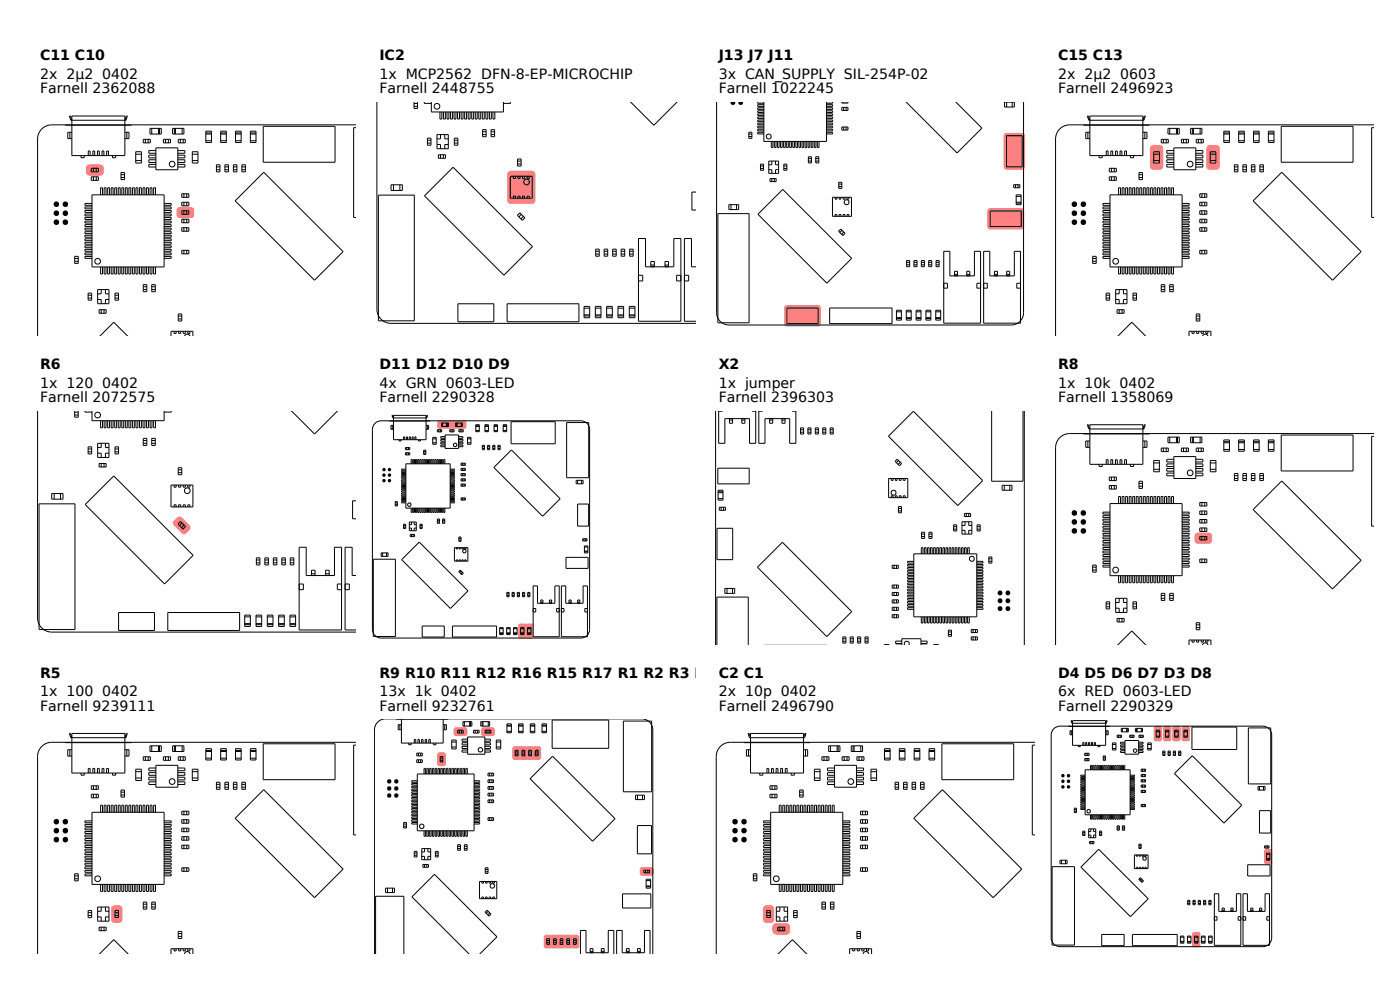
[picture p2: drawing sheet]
<svg xmlns="http://www.w3.org/2000/svg" width="297mm" height="210mm" viewBox="0 0 297 210" stroke-linecap="round" stroke-linejoin="round" font-family="sans-serif">
<defs><g id="words">
<g font-size="3">
<text x="8.5" y="12.7">C11 C10</text>
<text x="8.5" y="16.7">2x 2µ2 0402</text>
<text x="80.5" y="12.7">IC2</text>
<text x="80.5" y="16.7">1x MCP2562 DFN-8-EP-MICROCHIP</text>
<text x="152.5" y="12.7">J13 J7 J11</text>
<text x="152.5" y="16.7">3x CAN_SUPPLY SIL-254P-02</text>
<text x="224.5" y="12.7">C15 C13</text>
<text x="224.5" y="16.7">2x 2µ2 0603</text>
<text x="8.5" y="19.7">Farnell 2362088</text>
<text x="80.5" y="19.7">Farnell 2448755</text>
<text x="152.5" y="19.7">Farnell 1022245</text>
<text x="224.5" y="19.7">Farnell 2496923</text>
<text x="8.5" y="78.2">R6</text>
<text x="8.5" y="82.2">1x 120 0402</text>
<text x="80.5" y="78.2">D11 D12 D10 D9</text>
<text x="80.5" y="82.2">4x GRN 0603-LED</text>
<text x="152.5" y="78.2">X2</text>
<text x="152.5" y="82.2">1x jumper</text>
<text x="224.5" y="78.2">R8</text>
<text x="224.5" y="82.2">1x 10k 0402</text>
<text x="8.5" y="85.2">Farnell 2072575</text>
<text x="80.5" y="85.2">Farnell 2290328</text>
<text x="152.5" y="85.2">Farnell 2396303</text>
<text x="224.5" y="85.2">Farnell 1358069</text>
<text x="8.5" y="143.7">R5</text>
<text x="80.5" y="143.7">R9 R10 R11 R12 R16 R15 R17 R1 R2 R3 R4 R13 R14</text>
<text x="152.5" y="143.7">C2 C1</text>
<text x="224.5" y="143.7">D4 D5 D6 D7 D3 D8</text>
<text x="8.5" y="147.7">1x 100 0402</text>
<text x="80.5" y="147.7">13x 1k 0402</text>
<text x="152.5" y="147.7">2x 10p 0402</text>
<text x="224.5" y="147.7">6x RED 0603-LED</text>
<text x="8.5" y="150.7">Farnell 9239111</text>
<text x="80.5" y="150.7">Farnell 9232761</text>
<text x="152.5" y="150.7">Farnell 2496790</text>
<text x="224.5" y="150.7">Farnell 2290329</text>
</g>
</g></defs>
<g fill="#ff8080">
<path d="M37.7 44.1l.5-.2h2.2a.75 .75 0 0 1 .8 .7v.9a.75 .75 0 0 1-.8 .8h-2.2a.75 .75 0 0 1-.8-.8v-.9z"/>
<path d="M18.5 35.1l.5-.2h2.2a.75 .75 0 0 1 .8 .7v.9a.75 .75 0 0 1-.8 .8h-2.2a.75 .75 0 0 1-.8-.8v-.9z"/>
</g>
<g fill="none" stroke="#000" stroke-width=".21">
<path d="M13.9 26.6h14M14.8 28.1v1.3M15.2 28.1h-.8v1.3h.8M15.2 24.6h11.3v8.4h-11.3zM15.2 25.5l-.3-.9h-.2l.3 .9h11.7l.3-.9h-.2l-.3 .9M17.2 33v.5h.7v-.5M18.7 33v-1h.4v1M19.4 35.7h1.5v.8h-1.5zM19.4 37.5h1.5v.8h-1.5zM19.7 33v-1h.4v1M19.8 35.7v.8M19.8 37.5v.8"/>
<path d="M20.4 35.7v.8M20.4 37.5v.8M20.7 33v-1h.4v1M21.7 33v-1h.3v1M22.6 33v-1h.4v1M23.9 33v.5h.6v-.5M25.7 36.6h.7v1.5h-.7zM25.7 37.1h.7M25.7 37.7h.7M26.5 28.1h.9v1.3h-.9M26.9 28.1v1.3M28.8 32.2h1.2v2.4h-1.2z"/>
<path d="M28.8 34.1h1.2M28.8 32.7h1.2M30.4 29.6h1.5v.7h-1.5zM30.8 29.6v.7M31.4 29.6v.7M31.8 27.2h2.4v1.2h-2.4zM32.2 27.2v1.2M33.1 31.4h4.6v4.6h-4.6zM33.1 34.9h-1.5v.5h1.5M33.1 32.9h-1.5v.6h1.5M33.1 33.9h-1.5v.6h1.5M33.1 31.9h-1.5v.6h1.5"/>
<path d="M33.6 27.2v1.2M33.8 27.2v1.2M34.7 29.6h1.5v.7h-1.5zM35.1 29.6v.7M35.7 29.6v.7M36.6 27.2h2.4v1.2h-2.4zM37 27.2v1.2M37.2 27.2v1.2M37.7 34.9h1.5v.5h-1.5M37.7 32.9h1.5v.6h-1.5M37.7 31.9h1.5v.6h-1.5M37.7 33.9h1.5v.6h-1.5"/>
<path d="M37.8 29.6h1.5v.7h-1.5zM38.3 29.6v.7M38.6 27.2v1.2M38.9 29.6v.7M40.8 32.2h1.2v2.4h-1.2zM40.8 34.1h1.2M40.8 32.7h1.2M43.7 28.4h1.2M43.7 27.8h1.2v2.4h-1.2zM43.7 28.2h1.2M43.7 29.9h1.2M45.9 35h.8v1.5h-.8z"/>
<path d="M45.9 36h.8M45.9 35.4h.8M46.8 28.4h1.2M46.8 27.8h1.2v2.4h-1.2zM46.8 28.2h1.2M46.8 29.9h1.2M47.7 35h.8v1.5h-.8zM47.7 36h.8M47.7 35.4h.8M49.5 35h.8v1.5h-.8zM49.5 36h.8M49.5 35.4h.8"/>
<path d="M50 28.4h1.2M50 27.8h1.2v2.4h-1.2zM50 28.2h1.2M50 29.9h1.2M51.3 35h.8v1.5h-.8zM51.3 36h.8M51.3 35.4h.8M53.1 28.4h1.2M53.1 27.8h1.2v2.4h-1.2zM53.1 28.2h1.2M53.1 29.9h1.2M55.8 26.8h15.3v7.6h-15.3z"/>
<path d="M56 36.5l16.8 16.9-6.1 6-16.8-16.8zM75.5 26.5h-64.5a3 3 0 0 0-3 3v41.8M75.5 27.1h-.5v19h.5M15.8 54.4h.8v1.5h-.8zM15.8 54.8h.8M15.8 55.4h.8M19.5 46.2h-1.5v.4h1.5M19.5 41.3h15.3v15.3h-15.3zM19.5 43.2h-1.5v.4h1.5M19.5 43.9h-1.5v.4h1.5M19.5 44.7h-1.5v.4h1.5M19.5 45.4h-1.5v.4h1.5"/>
<path d="M19.5 46.9h-1.5v.4h1.5M19.5 47.7h-1.5v.4h1.5M19.5 48.4h-1.5v.4h1.5M19.5 49.2h-1.5v.4h1.5M19.5 49.9h-1.5v.4h1.5M19.5 50.7h-1.5v.4h1.5M19.5 51.4h-1.5v.4h1.5M19.5 52.2h-1.5v.4h1.5M19.5 52.9h-1.5v.4h1.5M19.5 53.7h-1.5v.4h1.5M19.5 54.4h-1.5v.4h1.5M21.3 41.3v-1.5h.4v1.5"/>
<path d="M21.3 56.6v1.5h.4v-1.5M22.1 56.6v1.5h.4v-1.5M22.1 41.3v-1.5h.4v1.5M22.8 56.6v1.5h.4v-1.5M22.8 41.3v-1.5h.4v1.5M23.6 56.6v1.5h.4v-1.5M23.6 41.3v-1.5h.4v1.5M24.3 56.6v1.5h.4v-1.5M24.3 41.3v-1.5h.4v1.5M25.1 56.6v1.5h.4v-1.5M25.1 41.3v-1.5h.4v1.5M25.8 56.6v1.5h.4v-1.5"/>
<path d="M25.8 41.3v-1.5h.4v1.5M26.6 56.6v1.5h.4v-1.5M26.6 41.3v-1.5h.4v1.5M27.3 56.6v1.5h.4v-1.5M27.3 41.3v-1.5h.4v1.5M28.1 56.6v1.5h.4v-1.5M28.1 41.3v-1.5h.4v1.5M28.8 56.6v1.5h.4v-1.5M28.8 41.3v-1.5h.4v1.5M29.6 41.3v-1.5h.4v1.5M29.6 56.6v1.5h.4v-1.5M30.3 56.6v1.5h.4v-1.5"/>
<path d="M30.3 41.3v-1.5h.4v1.5M31.1 56.6v1.5h.4v-1.5M31.1 41.3v-1.5h.4v1.5M31.8 56.6v1.5h.4v-1.5M31.8 41.3v-1.5h.4v1.5M32.6 56.6v1.5h.4v-1.5M32.6 41.3v-1.5h.4v1.5M34.8 46.2h1.5v.4h-1.5M34.8 43.2h1.5v.4h-1.5M34.8 43.9h1.5v.4h-1.5M34.8 44.7h1.5v.4h-1.5M34.8 45.4h1.5v.4h-1.5"/>
<path d="M34.8 46.9h1.5v.4h-1.5M34.8 47.7h1.5v.4h-1.5M34.8 48.4h1.5v.4h-1.5M34.8 49.2h1.5v.4h-1.5M34.8 49.9h1.5v.4h-1.5M34.8 50.7h1.5v.4h-1.5M34.8 51.4h1.5v.4h-1.5M34.8 52.2h1.5v.4h-1.5M34.8 52.9h1.5v.4h-1.5M34.8 53.7h1.5v.4h-1.5M34.8 54.4h1.5v.4h-1.5M38.6 48.3h1.5v.8h-1.5z"/>
<path d="M38.6 41.1h1.5v.8h-1.5zM38.6 42.9h1.5v.8h-1.5zM38.6 44.7h1.5v.8h-1.5zM38.6 46.5h1.5v.8h-1.5zM38.6 53.1h1.5v.8h-1.5zM39 41.1v.8M39 42.9v.8M39 44.7v.8M39 46.5v.8M39 48.3v.8M39 53.1v.8M39.6 41.1v.8"/>
<path d="M39.6 42.9v.8M39.6 44.7v.8M39.6 46.5v.8M39.6 48.3v.8M39.6 53.1v.8M18.7 62.2h.7v1.5h-.7zM18.7 63.2h.7M18.7 62.6h.7M20.7 63.5h.8v.9M20.7 61.4h2.4v3h-2.4zM21 65.7h1.5v.8h-1.5zM21.2 71.3l2.9-2.9 3 2.9"/>
<path d="M21.5 61.4v.9h-.8M21.5 65.7v.8M22.1 65.7v.8M22.4 61.4v.9h.7M23.1 63.5h-.7v.9M24.4 62.2h.7v1.5h-.7zM24.4 63.2h.7M24.4 62.6h.7M30.4 61.4h.7M30.4 60.4h.7v1.5h-.7zM30.4 60.8h.7M32.2 61.4h.7"/>
<path d="M32.2 60.4h.7v1.5h-.7zM32.2 60.8h.7M36.3 71.3v-1h4.6v1M36.9 70.3v.4h.5v-.4M37.8 66.6h.8v1.5h-.8zM37.8 67.7h.8M37.8 67.1h.8M37.9 70.3v.4h.4v-.4M38.9 70.3v.4h.4v-.4M39.2 71.3v-.1a.6 .6 0 0 1 .6-.3 .6 .6 0 0 1 .5 .4M39.8 70.3v.4h.5v-.4"/>
<circle cx="36.5" cy="34.8" r=".6"/>
<circle cx="20.7" cy="55.4" r=".6"/>
</g>
<g fill="#000">
<circle cx="12" cy="47.1" r=".59"/>
<circle cx="12" cy="43.3" r=".59"/>
<circle cx="12" cy="45.2" r=".6"/>
<circle cx="13.9" cy="47.1" r=".59"/>
<circle cx="13.9" cy="43.3" r=".59"/>
<circle cx="13.9" cy="45.2" r=".6"/>
</g>
<path d="M36.9 110.4l.7-.6a.75 .75 0 0 1 1 0l1.6 1.6a.75 .75 0 0 1 0 1.1l-.6 .6a.75 .75 0 0 1-1.1 0l-1.6-1.6a.75 .75 0 0 1 0-1.1z" fill="#ff8080"/>
<g fill="none" stroke="#000" stroke-width=".21">
<path d="M8 87.2v43.9a3 3 0 0 0 3 3h64.5M15.8 87.2v1.3h.8v-1.3M15.8 87.5h.8M15.8 88.1h.8M18 87.2v.2h1.5M18.7 94.8h.7v1.5h-.7zM18.7 95.9h.7M18.7 95.2h.7M19.5 87.2v2h15.3v-2M20.7 96.1h.8v.9M20.7 94h2.4v3h-2.4zM21 98.3h1.5v.8h-1.5z"/>
<path d="M21.3 89.2v1.6h.4v-1.6M21.5 94v.9h-.8M21.5 98.3v.8M22.1 98.3v.8M22.1 89.2v1.6h.4v-1.6M22.4 94v.9h.7M22.8 89.2v1.6h.4v-1.6M23.1 96.1h-.7v.9M23.6 89.2v1.6h.4v-1.6M24.3 89.2v1.6h.4v-1.6M24.4 94.8h.7v1.5h-.7zM24.4 95.9h.7"/>
<path d="M24.4 95.2h.7M25.1 89.2v1.6h.4v-1.6M25.8 89.2v1.6h.4v-1.6M26.6 89.2v1.6h.4v-1.6M27.3 89.2v1.6h.4v-1.6M28.1 89.2v1.6h.4v-1.6M28.8 89.2v1.6h.4v-1.6M29.6 89.2v1.6h.4v-1.6M30.3 89.2v1.6h.4v-1.6M30.4 94h.7M30.4 93h.7v1.5h-.7zM30.4 93.5h.7"/>
<path d="M31.1 89.2v1.6h.4v-1.6M31.8 89.2v1.6h.4v-1.6M32.2 94h.7M32.2 93h.7v1.5h-.7zM32.2 93.5h.7M32.6 89.2v1.6h.4v-1.6M36.3 87.2v.2h-1.5M37.8 99.2h.8v1.5h-.8zM37.8 99.7h.8M61.9 87.2l4.8 4.9 4.9-4.9M8.3 106.9h7.6v26.7h-7.6zM11 104.7h2.4v1.2h-2.4z"/>
<path d="M11.5 104.7v1.2M12.8 104.7v1.2M18.1 107l6-6 16.9 16.8-6.1 6.1zM36.3 102.9h4.6v4.6h-4.6zM36.9 102.9v.5h.5v-.5M36.9 107.5v-.4h.5v.4M37.8 100.3h.8M37.9 102.9v.5h.4v-.5M37.9 107.5v-.4h.4v.4M38.3 110.7l1.1 1-.6 .5-1-1zM38.6 111l-.5 .5M38.9 102.9v.5h.4v-.5"/>
<path d="M38.9 107.5v-.4h.4v.4M39 111.4l-.5 .5M39.8 102.9v.5h.5v-.5M39.8 107.5v-.4h.5v.4M54.4 118.3h.7v1.5h-.7zM54.4 118.8h.7M54.4 119.4h.7M56.2 118.3h.7v1.5h-.7zM56.2 118.8h.7M56.2 119.4h.7M58 118.3h.7v1.5h-.7zM58 118.8h.7"/>
<path d="M58 119.4h.7M59.8 118.3h.7v1.5h-.7zM59.8 118.8h.7M59.8 119.4h.7M61.6 118.3h.7v1.5h-.7zM61.6 118.8h.7M61.6 119.4h.7M63.5 116.1h1.5v6h6v-6h1.5v17.5h-9zM75.5 106.2h-.7v3.9h.7M25.2 129.9h7.6v3.9h-7.6zM35.6 129.9h15.2v3.9h-15.2zM51.9 130.5h1.2v2.4h-1.2z"/>
<path d="M51.9 132.3h1.2M51.9 132.5h1.2M51.9 130.9h1.2M54.3 130.5h1.2v2.4h-1.2zM54.3 132.3h1.2M54.3 132.5h1.2M54.3 130.9h1.2M56.7 130.5h1.2v2.4h-1.2zM56.7 132.3h1.2M56.7 132.5h1.2M56.7 130.9h1.2M59.1 130.5h1.2v2.4h-1.2z"/>
<path d="M59.1 132.3h1.2M59.1 132.5h1.2M59.1 130.9h1.2M61.5 130.5h1.2v2.4h-1.2zM61.5 132.3h1.2M61.5 132.5h1.2M61.5 130.9h1.2M63.5 123.9h.9v1.2h-.9M66.1 122.1v-1.1h.7v1.1M66.1 121.7h.7M69.1 122.1v-1.1h.7v1.1M69.1 121.7h.7"/>
<path d="M72.5 123.9h-.9v1.2h.9M73.2 123.9h.9v1.2h-.9M75.5 122.1h-.8v-6h-1.5v17.5h2.3"/>
<circle cx="20.7" cy="88.1" r=".6"/>
<circle cx="39.7" cy="104.1" r=".6"/>
</g>
<path d="M23.8 192.3a1.59 1.59 0 0 1 2.1 .2l.1 2.5a.75 .75 0 0 1-.8 .8h-.9a.75 .75 0 0 1-.7-.8v-2.2z" fill="#ff8080"/>
<g fill="none" stroke="#000" stroke-width=".21">
<path d="M13.9 157.6h14M14.8 159.1v1.3M15.2 159.1h-.8v1.3h.8M15.2 155.6h11.3v8.4h-11.3zM15.2 156.5l-.3-.9h-.2l.3 .9h11.7l.3-.9h-.2l-.3 .9M26.5 159.1h.9v1.3h-.9M26.9 159.1v1.3M31.8 158.2h2.4v1.2h-2.4zM32.2 158.2v1.2M33.6 158.2v1.2M33.8 158.2v1.2M36.6 158.2h2.4v1.2h-2.4z"/>
<path d="M37 158.2v1.2M37.2 158.2v1.2M38.6 158.2v1.2M43.7 159.4h1.2M43.7 158.8h1.2v2.4h-1.2zM43.7 159.2h1.2M46.8 159.4h1.2M46.8 158.8h1.2v2.4h-1.2zM46.8 159.2h1.2M50 159.4h1.2M50 158.8h1.2v2.4h-1.2zM50 159.2h1.2"/>
<path d="M53.1 159.4h1.2M53.1 158.8h1.2v2.4h-1.2zM53.1 159.2h1.2M55.8 157.8h15.3v7.6h-15.3zM75.5 157.5h-64.5a3 3 0 0 0-3 3v41.8M75.5 158.1h-.5v19h.5M17.2 164v.5h.7v-.5M18.7 164v-1h.4v1M19.4 166.7h1.5v.8h-1.5zM19.4 168.5h1.5v.8h-1.5zM19.5 172.3h15.3v15.3h-15.3zM19.5 174.1h-1.5v.5h1.5"/>
<path d="M19.5 174.9h-1.5v.4h1.5M19.5 175.6h-1.5v.5h1.5M19.5 176.4h-1.5v.4h1.5M19.5 177.1h-1.5v.5h1.5M19.5 177.9h-1.5v.4h1.5M19.5 178.6h-1.5v.5h1.5M19.5 179.4h-1.5v.4h1.5M19.7 164v-1h.4v1M19.8 166.7v.8M19.8 168.5v.8M20.4 166.7v.8M20.4 168.5v.8"/>
<path d="M20.7 164v-1h.4v1M21.3 172.3v-1.5h.4v1.5M21.7 164v-1h.3v1M22.1 172.3v-1.5h.4v1.5M22.6 164v-1h.4v1M22.8 172.3v-1.5h.4v1.5M23.6 172.3v-1.5h.4v1.5M23.9 164v.5h.6v-.5M24.3 172.3v-1.5h.4v1.5M25.1 172.3v-1.5h.4v1.5M25.7 167.6h.7v1.5h-.7zM25.7 168.1h.7"/>
<path d="M25.7 168.7h.7M25.8 172.3v-1.5h.4v1.5M26.6 172.3v-1.5h.4v1.5M27.3 172.3v-1.5h.4v1.5M28.1 172.3v-1.5h.4v1.5M28.8 163.2h1.2v2.4h-1.2zM28.8 165.1h1.2M28.8 163.7h1.2M28.8 172.3v-1.5h.4v1.5M29.6 172.3v-1.5h.4v1.5M30.3 172.3v-1.5h.4v1.5M30.4 160.6h1.5v.7h-1.5z"/>
<path d="M30.8 160.6v.7M31.1 172.3v-1.5h.4v1.5M31.4 160.6v.7M31.8 172.3v-1.5h.4v1.5M32.6 172.3v-1.5h.4v1.5M33.1 162.4h4.6v4.6h-4.6zM33.1 165.9h-1.5v.5h1.5M33.1 164.9h-1.5v.6h1.5M33.1 163.9h-1.5v.6h1.5M33.1 162.9h-1.5v.6h1.5M34.7 160.6h1.5v.7h-1.5zM34.8 174.1h1.5v.5h-1.5"/>
<path d="M34.8 174.9h1.5v.4h-1.5M34.8 175.6h1.5v.5h-1.5M34.8 176.4h1.5v.4h-1.5M34.8 177.1h1.5v.5h-1.5M34.8 177.9h1.5v.4h-1.5M34.8 178.6h1.5v.5h-1.5M34.8 179.4h1.5v.4h-1.5M35.1 160.6v.7M35.7 160.6v.7M37.7 165.9h1.5v.5h-1.5M37.7 162.9h1.5v.6h-1.5M37.7 163.9h1.5v.6h-1.5"/>
<path d="M37.7 164.9h1.5v.6h-1.5M37.8 160.6h1.5v.7h-1.5zM38.3 160.6v.7M38.6 179.3h1.5v.8h-1.5zM38.6 172.1h1.5v.8h-1.5zM38.6 173.9h1.5v.7h-1.5zM38.6 175.7h1.5v.7h-1.5zM38.6 177.5h1.5v.8h-1.5zM38.9 160.6v.7M39 172.1v.8M39 173.9v.7M39 175.7v.7"/>
<path d="M39 177.5v.8M39 179.3v.8M39.6 172.1v.8M39.6 173.9v.7M39.6 175.7v.7M39.6 177.5v.8M39.6 179.3v.8M40.8 163.2h1.2v2.4h-1.2zM40.8 165.1h1.2M40.8 163.7h1.2M43.7 160.9h1.2M45.9 166h.8v1.5h-.8z"/>
<path d="M45.9 167h.8M45.9 166.4h.8M46.8 160.9h1.2M47.7 166h.8v1.5h-.8zM47.7 167h.8M47.7 166.4h.8M49.5 166h.8v1.5h-.8zM49.5 167h.8M49.5 166.4h.8M50 160.9h1.2M51.3 166h.8v1.5h-.8zM51.3 167h.8"/>
<path d="M51.3 166.4h.8M53.1 160.9h1.2M56 167.5l16.8 16.9-6.1 6-16.8-16.8zM15.8 185.4h.8v1.5h-.8zM15.8 185.8h.8M15.8 186.4h.8M18.7 193.2h.7v1.5h-.7zM18.7 194.2h.7M18.7 193.6h.7M19.5 180.1h-1.5v.5h1.5M19.5 180.9h-1.5v.4h1.5M19.5 181.6h-1.5v.5h1.5"/>
<path d="M19.5 182.4h-1.5v.4h1.5M19.5 183.1h-1.5v.5h1.5M19.5 183.9h-1.5v.4h1.5M19.5 184.6h-1.5v.5h1.5M19.5 185.4h-1.5v.4h1.5M20.7 194.5h.8v.9M20.7 192.4h2.4v3h-2.4zM21 196.7h1.5v.7h-1.5zM21.3 187.6v1.5h.4v-1.5M21.5 192.4v.9h-.8M21.5 196.7v.7M22.1 196.7v.7"/>
<path d="M22.1 187.6v1.5h.4v-1.5M22.4 192.4v.9h.7M22.8 187.6v1.5h.4v-1.5M23.1 194.5h-.7v.9M23.6 187.6v1.5h.4v-1.5M24.3 187.6v1.5h.4v-1.5M24.4 193.2h.7v1.5h-.7zM24.4 194.2h.7M24.4 193.6h.7M25.1 187.6v1.5h.4v-1.5M25.8 187.6v1.5h.4v-1.5M26.6 187.6v1.5h.4v-1.5"/>
<path d="M27.3 187.6v1.5h.4v-1.5M28.1 187.6v1.5h.4v-1.5M28.8 187.6v1.5h.4v-1.5M29.6 187.6v1.5h.4v-1.5M30.3 187.6v1.5h.4v-1.5M30.4 192.4h.7M30.4 191.4h.7v1.5h-.7zM30.4 191.8h.7M31.1 187.6v1.5h.4v-1.5M31.8 187.6v1.5h.4v-1.5M32.2 192.4h.7M32.2 191.4h.7v1.5h-.7z"/>
<path d="M32.2 191.8h.7M32.6 187.6v1.5h.4v-1.5M34.8 180.1h1.5v.5h-1.5M34.8 180.9h1.5v.4h-1.5M34.8 181.6h1.5v.5h-1.5M34.8 182.4h1.5v.4h-1.5M34.8 183.1h1.5v.5h-1.5M34.8 183.9h1.5v.4h-1.5M34.8 184.6h1.5v.5h-1.5M34.8 185.4h1.5v.4h-1.5M37.8 197.6h.8v1.5h-.8zM37.8 198.6h.8"/>
<path d="M37.8 198h.8M38.6 184.1h1.5v.7h-1.5zM39 184.1v.7M39.6 184.1v.7M21.2 202.3l2.9-3 3 3M36.9 201.3v.4h.5v-.4M37.9 201.3v.4h.4v-.4M38.9 201.3v.4h.4v-.4M39.2 202.3v-.1a.6 .6 0 0 1 .6-.3 .6 .6 0 0 1 .5 .4M39.8 201.3v.4h.5v-.4M40.9 202.3v-1h-4.6v1"/>
<circle cx="36.5" cy="165.8" r=".6"/>
<circle cx="20.7" cy="186.4" r=".6"/>
</g>
<g fill="#000">
<circle cx="12" cy="174.3" r=".59"/>
<circle cx="12" cy="176.2" r=".59"/>
<circle cx="12" cy="178.1" r=".6"/>
<circle cx="13.9" cy="174.3" r=".59"/>
<circle cx="13.9" cy="176.2" r=".59"/>
<circle cx="13.9" cy="178.1" r=".6"/>
</g>
<path d="M107.8 36.4l.6-.2h4.5a.75 .75 0 0 1 .7 .8v5.5a.75 .75 0 0 1-.7 .8h-4.5a.75 .75 0 0 1-.8-.8v-5.5z" fill="#ff8080"/>
<g fill="none" stroke="#000" stroke-width=".21">
<path d="M80 21.7v43.9a3 3 0 0 0 3 3h64.5M83 39.2h2.4v1.2h-2.4zM83.5 39.2v1.2M84.8 39.2v1.2M87.8 21.7v1.3h.8v-1.3M87.8 22h.8M87.8 22.6h.8M90 21.7v.2h1.5M90.7 29.3h.7v1.5h-.7zM90.7 30.4h.7M90.7 29.8h.7M91.5 21.7v2.1h15.3v-2.1"/>
<path d="M92.7 30.7h.8v.9M92.7 28.6h2.4v3h-2.4zM93 32.8h1.5v.8h-1.5zM93.3 23.8v1.5h.4v-1.5M93.5 28.6v.9h-.8M93.5 32.8v.8M94.1 32.8v.8M94.1 23.8v1.5h.4v-1.5M94.4 28.6v.9h.7M94.8 23.8v1.5h.4v-1.5M95.1 30.7h-.7v.9M95.6 23.8v1.5h.4v-1.5"/>
<path d="M96.3 23.8v1.5h.4v-1.5M96.4 29.3h.7v1.5h-.7zM96.4 30.4h.7M96.4 29.8h.7M97.1 23.8v1.5h.4v-1.5M97.8 23.8v1.5h.4v-1.5M98.6 23.8v1.5h.4v-1.5M99.3 23.8v1.5h.4v-1.5M100.1 23.8v1.5h.4v-1.5M100.8 23.8v1.5h.4v-1.5M101.6 23.8v1.5h.4v-1.5M102.3 23.8v1.5h.4v-1.5"/>
<path d="M102.4 28.6h.7M102.4 27.5h.7v1.5h-.7zM102.4 28h.7M103.1 23.8v1.5h.4v-1.5M103.8 23.8v1.5h.4v-1.5M104.2 28.6h.7M104.2 27.5h.7v1.5h-.7zM104.2 28h.7M104.6 23.8v1.5h.4v-1.5M108.3 37.4h4.6v4.7h-4.6zM108.3 21.7v.2h-1.5M108.9 37.4v.5h.5v-.5"/>
<path d="M109.8 33.7h.8v1.5h-.8zM109.8 34.8h.8M109.8 34.2h.8M109.9 37.4v.5h.4v-.5M110.9 37.4v.5h.4v-.5M111.8 37.4v.5h.5v-.5M133.9 21.7l4.8 4.9 4.9-4.9M80.3 41.4h7.6v26.7h-7.6zM90.1 41.5l6-6 16.9 16.8-6.1 6.1zM108.9 42.1v-.5h.5v.5M109.9 42.1v-.5h.4v.5M110.3 45.2l1.1 1-.6 .5-1-1z"/>
<path d="M110.6 45.5l-.5 .5M110.9 42.1v-.5h.4v.5M111 45.9l-.5 .5M111.8 42.1v-.5h.5v.5M126.4 52.9h.7v1.5h-.7zM126.4 53.3h.7M126.4 53.9h.7M128.2 52.9h.7v1.5h-.7zM128.2 53.3h.7M128.2 53.9h.7M130 52.9h.7v1.5h-.7zM130 53.3h.7"/>
<path d="M130 53.9h.7M131.8 52.9h.7v1.5h-.7zM131.8 53.3h.7M131.8 53.9h.7M133.6 52.9h.7v1.5h-.7zM133.6 53.3h.7M133.6 53.9h.7M135.5 50.6h1.5v6h6v-6h1.5v17.6h-9zM135.5 58.4h.9v1.2h-.9M138.1 56.6v-1.1h.7v1.1M138.1 56.2h.7M141.1 56.6v-1.1h.7v1.1"/>
<path d="M141.1 56.2h.7M144.5 58.4h-.9v1.2h.9M145.2 58.4h.9v1.2h-.9M147.5 40.7h-.7v3.9h.7M147.5 56.6h-.8v-6h-1.5v17.6h2.3M97.2 64.4h7.6v3.9h-7.6zM107.6 64.4h15.2v3.9h-15.2zM123.9 65h1.2v2.4h-1.2zM123.9 66.8h1.2M123.9 67h1.2M123.9 65.4h1.2M126.3 65h1.2v2.4h-1.2z"/>
<path d="M126.3 66.8h1.2M126.3 67h1.2M126.3 65.4h1.2M128.7 65h1.2v2.4h-1.2zM128.7 66.8h1.2M128.7 67h1.2M128.7 65.4h1.2M131.1 65h1.2v2.4h-1.2zM131.1 66.8h1.2M131.1 67h1.2M131.1 65.4h1.2M133.5 65h1.2v2.4h-1.2z"/>
<path d="M133.5 66.8h1.2M133.5 67h1.2M133.5 65.4h1.2"/>
<circle cx="92.7" cy="22.6" r=".6"/>
<circle cx="111.7" cy="38.6" r=".6"/>
</g>
<g fill="#ff8080">
<path d="M111.6 132.3h1.1l.4 .2 .1 2.5-.3 .4-1 .1-.4-.2-.1-2.6z"/>
<path d="M92.9 89.5l.4-.3 2.5 .1 .2 .4v1l-.4 .3-2.6-.1-.2-.4z"/>
<path d="M95.8 89.5l.4-.3 2.5 .1 .3 .4-.1 1-.4 .3-2.5-.1-.3-.4z"/>
<path d="M110 132.5l.4-.2h.8l.4 .2 .1 2.5-.2 .4-1.1 .1-.4-.2z"/>
</g>
<g fill="none" stroke="#000" stroke-width=".21">
<path d="M79.6 89.8l.8-.5h.5h42.4a1.84 1.84 0 0 1 1.8 1.8v42.4a1.84 1.84 0 0 1-1.8 1.9h-42.4a1.84 1.84 0 0 1-1.9-1.9v-42.4l.1-.5zM82.6 89.3h8.6M83.2 90.2v.9M83.5 90.2h-.6v.9h.6M83.5 88.1h6.9v5.2h-6.9zM83.5 88.7l-.2-.6h-.1l.1 .6h7.2l.2-.6h-.1l-.2 .6M84.7 93.3v.3h.4v-.3M85.6 93.3v-.6h.3v.6M86 94.9h.9v.5h-.9zM86 96h.9v.5h-.9zM86.1 98.4h9.4v9.4h-9.4zM86.1 99.5h-.9v.3h.9"/>
<path d="M86.1 100h-.9v.2h.9M86.2 93.3v-.6h.3v.6M86.3 94.9v.5M86.3 96v.5M86.7 94.9v.5M86.7 96v.5M86.8 93.3v-.6h.3v.6M87.2 98.4v-.9h.3v.9M87.4 93.3v-.6h.3v.6M87.7 98.4v-.9h.2v.9M88 93.3v-.6h.3v.6M88.2 98.4v-.9h.2v.9"/>
<path d="M88.6 98.4v-.9h.3v.9M88.8 93.3v.3h.4v-.3M89.1 98.4v-.9h.2v.9M89.5 98.4v-.9h.3v.9M89.9 95.5h.5v.9h-.5zM89.9 95.8h.5M89.9 96.1h.5M90 98.4v-.9h.2v.9M90.4 90.2h.5v.9h-.5M90.5 98.4v-.9h.2v.9M90.7 90.2v.9M90.9 98.4v-.9h.3v.9"/>
<path d="M91.4 98.4v-.9h.2v.9M91.8 92.8h.8v1.5h-.8zM91.8 93.9h.8M91.8 93.1h.8M91.8 98.4v-.9h.3v.9M92.3 98.4v-.9h.2v.9M92.8 98.4v-.9h.2v.9M92.8 91.2h.9v.4h-.9zM93.1 91.2v.4M93.2 98.4v-.9h.3v.9M93.4 91.2v.4M93.7 89.7h1.4v.8h-1.4z"/>
<path d="M93.7 98.4v-.9h.2v.9M93.9 89.7v.8M94.1 98.4v-.9h.3v.9M94.4 92.3h2.9v2.8h-2.9zM94.4 93.2h-.9v.4h.9M94.4 93.8h-.9v.4h.9M94.4 94.4h-.9v.4h.9M94.4 92.6h-.9v.4h.9M94.8 89.7v.8M94.9 89.7v.8M95.4 91.2h.9v.4h-.9zM95.5 99.5h.9v.3h-.9"/>
<path d="M95.5 100h.9v.2h-.9M95.7 91.2v.4M96.1 91.2v.4M96.3 94.1h.5l.1 .3-.1 .3h-.5l-.1-.3zM96.6 89.7h1.5v.8h-1.5zM96.8 89.7v.8M97 89.7v.8M97.3 93.2h.9v.4h-.9M97.3 93.8h.9v.4h-.9M97.3 94.4h.9v.4h-.9M97.3 92.6h.9v.4h-.9M97.4 91.2h.9v.4h-.9z"/>
<path d="M97.6 91.2v.4M97.8 98.3h.9v.4h-.9zM97.8 99.4h.9v.4h-.9zM97.9 89.7v.8M98 91.2v.4M98.1 98.3v.4M98.1 99.4v.4M98.5 98.3v.4M98.5 99.4v.4M99.2 92.8h.7v1.5h-.7zM99.2 93.9h.7M99.2 93.1h.7"/>
<path d="M101 90.5h.7M101 90.1h.7v1.5h-.7zM101 90.3h.7M101 91.3h.7M102.3 94.5h.5v.9h-.5zM102.3 95.1h.5M102.3 94.8h.5M102.9 90.5h.7M102.9 90.1h.7v1.5h-.7zM102.9 90.3h.7M102.9 91.3h.7M103.4 94.5h.5v.9h-.5z"/>
<path d="M103.4 95.1h.5M103.4 94.8h.5M104.5 94.5h.5v.9h-.5zM104.5 95.1h.5M104.5 94.8h.5M104.8 99.2l3.7-3.7 10.4 10.3-3.8 3.7zM104.8 90.5h.8M104.8 90.1h.8v1.5h-.8zM104.8 90.3h.8M104.8 91.3h.8M105.7 94.5h.4v.9h-.4zM105.7 95.1h.4"/>
<path d="M105.7 94.8h.4M106.8 90.1h.7v1.5h-.7zM106.8 90.5h.7M106.8 90.3h.7M106.8 91.3h.7M108.4 89.5h9.4v4.6h-9.4zM120.2 89.6h4.7v11.7h-4.7zM79.2 118.6h4.7v16.4h-4.7zM80.9 117.3h1.4v.7h-1.4zM81.2 117.3v.7M82 117.3v.7M83.9 106.7h.4"/>
<path d="M83.9 106.4h.4v.9h-.4zM83.9 107.1h.4M85.2 118.7l3.7-3.7 10.4 10.4-3.7 3.7zM85.6 111.2h.5v.9h-.5zM85.6 111.9h.5M85.6 111.5h.5M86.1 101.8h-.9v.3h.9M86.1 101.4h-.9v.2h.9M86.1 100.4h-.9v.3h.9M86.1 100.9h-.9v.2h.9M86.1 102.3h-.9v.2h.9M86.1 102.7h-.9v.3h.9"/>
<path d="M86.1 103.2h-.9v.3h.9M86.1 103.7h-.9v.2h.9M86.1 104.1h-.9v.3h.9M86.1 104.6h-.9v.2h.9M86.1 105h-.9v.3h.9M86.1 105.5h-.9v.3h.9M86.1 106h-.9v.2h.9M86.1 106.4h-.9v.3h.9M86.6 106.8l.2-.1 .3 .1v.5l-.3 .1-.2-.1zM86.8 112h.5v.6M86.8 110.7h1.5v1.9h-1.5zM87 113.4h1v.4h-1z"/>
<path d="M87.2 107.8v.9h.3v-.9M87.3 110.7v.6h-.5M87.3 113.4v.4M87.7 113.4v.4M87.7 107.8v.9h.2v-.9M87.9 110.7v.6h.4M88.2 107.8v.9h.2v-.9M88.3 112h-.4v.6M88.6 107.8v.9h.3v-.9M89.1 107.8v.9h.2v-.9M89.1 111.2h.5v.9h-.5zM89.1 111.9h.5"/>
<path d="M89.1 111.5h.5M89.5 107.8v.9h.3v-.9M90 107.8v.9h.2v-.9M90.5 107.8v.9h.2v-.9M90.9 107.8v.9h.3v-.9M91.4 107.8v.9h.2v-.9M91.8 107.8v.9h.3v-.9M92.3 107.8v.9h.2v-.9M92.8 107.8v.9h.2v-.9M92.8 110.7h.5M92.8 110.1h.5v.9h-.5zM92.8 110.4h.5"/>
<path d="M93.2 107.8v.9h.3v-.9M93.7 107.8v.9h.2v-.9M93.9 110.7h.5M93.9 110.1h.5v.9h-.5zM93.9 110.4h.5M94.1 107.8v.9h.3v-.9M95.5 101.8h.9v.3h-.9M95.5 101.4h.9v.2h-.9M95.5 100.4h.9v.3h-.9M95.5 100.9h.9v.2h-.9M95.5 102.3h.9v.2h-.9M95.5 102.7h.9v.3h-.9"/>
<path d="M95.5 103.2h.9v.3h-.9M95.5 103.7h.9v.2h-.9M95.5 104.1h.9v.3h-.9M95.5 104.6h.9v.2h-.9M95.5 105h.9v.3h-.9M95.5 105.5h.9v.3h-.9M95.5 106h.9v.2h-.9M95.5 106.4h.9v.3h-.9M96.4 116.2h2.9v2.8h-2.9zM96.8 116.2v.3h.3v-.3M96.8 119v-.2h.3v.2M97.4 113.9h.4v.9h-.4z"/>
<path d="M97.4 114.6h.4M97.4 114.2h.4M97.4 116.2v.3h.3v-.3M97.4 119v-.2h.3v.2M97.8 102.7h.9v.4h-.9zM97.8 100.5h.9v.4h-.9zM97.8 101.6h.9v.4h-.9zM97.8 105.6h.9v.5h-.9zM98 116.2v.3h.3v-.3M98 119v-.2h.3v.2M98.1 100.5v.4M98.1 101.6v.4"/>
<path d="M98.1 102.7v.4M98.1 105.6v.5M98.3 116.7l.2-.1 .3 .1v.5l-.3 .1-.2-.1zM98.5 100.5v.4M98.5 101.6v.4M98.5 102.7v.4M98.5 105.6v.5M98.6 116.2v.3h.3v-.3M98.6 119v-.2h.3v.2M120.1 118.2h4.7v2.4h-4.7zM122.2 101.9h1.5v.7h-1.5zM122.5 106.9h2.4v4.7h-2.4z"/>
<path d="M122.6 101.9v.7M123.4 101.9v.7M123.6 114.3h.9v.5h-.9zM123.9 114.3v.5M124 115.8h.7v1.5h-.7zM124 116.9h.7M124 117.1h.7M124 116h.7M124.3 114.3v.5M89.6 132.8h4.7v2.3h-4.7zM96 132.8h9.4v2.3h-9.4zM97.7 121l.6 .6-.3 .3-.7-.6z"/>
<path d="M97.8 121.1l-.3 .4M98.1 121.4l-.3 .3M106 133.1h.8v1.5h-.8zM106 134.3h.8M106 134.4h.8M106 133.4h.8M107.5 133.1h.7v1.5h-.7zM107.5 134.3h.7M107.5 134.4h.7M107.5 133.4h.7M107.5 125.7h.5v.9h-.5zM107.5 126h.5"/>
<path d="M107.5 126.3h.5M108.6 125.7h.5v.9h-.5zM108.6 126h.5M108.6 126.3h.5M109 133.1h.7v1.5h-.7zM109 134.3h.7M109 134.4h.7M109 133.4h.7M109.8 125.7h.4v.9h-.4zM109.8 126h.4M109.8 126.3h.4M110.4 133.1h.8v1.5h-.8z"/>
<path d="M110.4 134.3h.8M110.4 134.4h.8M110.4 133.4h.8M110.9 125.7h.4v.9h-.4zM110.9 126h.4M110.9 126.3h.4M111.9 133.1h.8v1.5h-.8zM111.9 134.3h.8M111.9 134.4h.8M111.9 133.4h.8M112 125.7h.4v.9h-.4zM112 126h.4"/>
<path d="M112 126.3h.4M113.1 124.3h.9v3.7h3.7v-3.7h.9v10.8h-5.5zM113.1 129.1h.6v.7h-.6M114.7 128v-.7h.5v.7M114.7 127.8h.5M116.6 128v-.7h.4v.7M116.6 127.8h.4M118.6 129.1h-.5v.7h.5M119.1 124.3h.9v3.7h3.7v-3.7h.9v10.8h-5.5zM119.1 129.1h.6v.7h-.6M120.7 128v-.7h.5v.7M120.7 127.8h.5"/>
<path d="M122.6 128v-.7h.4v.7M122.6 127.8h.4M124.6 129.1h-.5v.7h.5"/>
</g>
<path d="M81.2 99.4l.3-.1 .2 .1v.5l-.2 .1-.3-.1zM82.4 99.4l.2-.1 .3 .1v.5l-.3 .1-.2-.1zM81.2 100.5l.3-.1 .2 .1v.5l-.2 .2-.3-.2zM81.2 101.7l.3-.1 .2 .1v.5l-.2 .1-.3-.1zM82.4 100.5l.2-.1 .3 .1v.5l-.3 .2-.2-.2zM82.4 101.7l.2-.1 .3 .1v.5l-.3 .1-.2-.1z" fill="#000"/>
<g fill="#ff8080">
<path d="M119.8 198.5l.4-.2h.7a.59 .59 0 0 1 .6 .6v1.7a.59 .59 0 0 1-.6 .6h-.7a.59 .59 0 0 1-.6-.6v-1.7z"/>
<path d="M121.2 198.5l.4-.2h.7a.59 .59 0 0 1 .6 .6v1.7a.59 .59 0 0 1-.6 .6h-.7a.59 .59 0 0 1-.6-.6v-1.7z"/>
<path d="M96.4 154.4l.4-.1h1.8a.59 .59 0 0 1 .6 .6v.7a.59 .59 0 0 1-.6 .6h-1.8a.59 .59 0 0 1-.6-.6v-.7z"/>
<path d="M102.2 154.4l.5-.1h1.7a.59 .59 0 0 1 .6 .6v.7a.59 .59 0 0 1-.6 .6h-1.7a.59 .59 0 0 1-.6-.6v-.7z"/>
<path d="M135.9 184.1l.4-.2h1.8a.59 .59 0 0 1 .6 .6v.7a.59 .59 0 0 1-.6 .6h-1.8a.59 .59 0 0 1-.6-.6v-.7z"/>
<path d="M113.1 158.5l.4-.2h.7a.59 .59 0 0 1 .6 .6v1.8a.59 .59 0 0 1-.6 .5h-.7a.59 .59 0 0 1-.6-.5v-1.8z"/>
<path d="M111.7 158.5l.4-.2h.7a.59 .59 0 0 1 .6 .6v1.8a.59 .59 0 0 1-.6 .5h-.7a.59 .59 0 0 1-.6-.5v-1.8z"/>
<path d="M110.3 158.5l.4-.2h.7a.59 .59 0 0 1 .6 .6v1.8a.59 .59 0 0 1-.6 .5h-.7a.59 .59 0 0 1-.6-.5v-1.8z"/>
<path d="M108.9 158.5l.4-.2h.7a.59 .59 0 0 1 .6 .6v1.8a.59 .59 0 0 1-.6 .5h-.7a.59 .59 0 0 1-.6-.5v-1.8z"/>
<path d="M92.9 159.8l.4-.2h.7a.59 .59 0 0 1 .6 .6v1.8a.59 .59 0 0 1-.6 .5h-.7a.59 .59 0 0 1-.6-.5v-1.8z"/>
<path d="M118.4 198.5l.4-.2h.7a.59 .59 0 0 1 .6 .6v1.7a.59 .59 0 0 1-.6 .6h-.7a.59 .59 0 0 1-.6-.6v-1.7z"/>
<path d="M116.9 198.5l.5-.2h.7a.59 .59 0 0 1 .6 .6v1.7a.59 .59 0 0 1-.6 .6h-.7a.59 .59 0 0 1-.6-.6v-1.7z"/>
<path d="M115.5 198.5l.4-.2h.8a.59 .59 0 0 1 .5 .6v1.7a.59 .59 0 0 1-.5 .6h-.8a.59 .59 0 0 1-.5-.6v-1.7z"/>
</g>
<g fill="none" stroke="#000" stroke-width=".21">
<path d="M80.9 152.7a2.32 2.32 0 0 0-1.5 2.2v47.4M84.8 153.7v1.1M85.2 153.7h-.7v1.1h.7M85.2 152.7v4.9h8.8v-4.9M86.7 157.6v.4h.5v-.4M87.9 157.6v-.7h.3v.7M88.4 159.8h1.2v.6h-1.2zM88.7 157.6v-.7h.3v.7M88.8 159.8v.6M89.2 159.8v.6M89.4 157.6v-.7h.4v.7M90.2 157.6v-.7h.3v.7"/>
<path d="M91 157.6v-.7h.3v.7M92 157.6v.4h.5v-.4M94 153.7h.7v1.1h-.7M94.4 153.7v1.1M95.8 157h1v1.9h-1zM95.8 158.5h1M95.8 157.4h1M97.1 154.9h1.2v.6h-1.2zM97.5 154.9v.6M97.9 154.9v.6M98.2 153.1h1.9v.9h-1.9zM98.5 153.1v.9"/>
<path d="M99.2 156.3h3.7v3.7h-3.7zM99.2 159.1h-1.2v.5h1.2M99.2 157.6h-1.2v.4h1.2M99.2 158.3h-1.2v.5h1.2M99.2 156.8h-1.2v.5h1.2M99.6 153.1v.9M99.8 153.1v.9M100.5 154.9h1.1v.6h-1.1zM100.8 154.9v.6M101.3 154.9v.6M102 153.1h1.9v.9h-1.9zM102.3 153.1v.9"/>
<path d="M102.5 153.1v.9M102.9 159.1h1.2v.5h-1.2M102.9 157.6h1.2v.4h-1.2M102.9 156.8h1.2v.5h-1.2M102.9 158.3h1.2v.5h-1.2M102.9 154.9h1.2v.6h-1.2zM103.3 154.9v.6M103.6 153.1v.9M103.8 154.9v.6M105.3 157h.9v1.9h-.9zM105.3 158.5h.9M105.3 157.4h.9"/>
<path d="M107.6 154h.9M107.6 153.6h.9v1.9h-.9zM107.6 153.9h.9M107.6 155.2h.9M109.3 159.2h.6v1.2h-.6zM109.3 159.5h.6M110 154h1M110 153.6h1v1.9h-1zM110 153.9h1M110 155.2h1M110.7 159.2h.6v1.2h-.6zM110.7 159.5h.6"/>
<path d="M112.2 159.2h.6v1.2h-.6zM112.2 159.5h.6M112.5 154h1M112.5 153.6h1v1.9h-1zM112.5 153.9h1M112.5 155.2h1M113.6 159.2h.6v1.2h-.6zM113.6 159.5h.6M115 154h.9M115 153.6h.9v1.9h-.9zM115 153.9h.9M115 155.2h.9"/>
<path d="M117.1 152.8h12.1v6h-12.1zM132.3 153h6v15h-6zM137 152.7a2.32 2.32 0 0 1 1.5 2.2v47.4M85.6 174.8h.6M85.6 174.5h.6v1.2h-.6zM85.6 175.3h.6M88.4 161.2h1.2v.6h-1.2zM88.5 168.6h-1.1v.3h1.1M88.5 168h-1.1v.3h1.1M88.5 164.2h12.1v12h-12.1zM88.5 165.6h-1.1v.4h1.1M88.5 166.2h-1.1v.3h1.1"/>
<path d="M88.5 166.8h-1.1v.3h1.1M88.5 167.4h-1.1v.3h1.1M88.5 169.2h-1.1v.3h1.1M88.5 169.8h-1.1v.3h1.1M88.5 170.4h-1.1v.3h1.1M88.5 170.9h-1.1v.4h1.1M88.5 171.5h-1.1v.4h1.1M88.5 172.1h-1.1v.4h1.1M88.5 172.7h-1.1v.3h1.1M88.5 173.3h-1.1v.3h1.1M88.5 173.9h-1.1v.3h1.1M88.5 174.5h-1.1v.3h1.1"/>
<path d="M88.8 161.2v.6M89.2 161.2v.6M90 164.2v-1.2h.3v1.2M90 176.2v1.2h.3v-1.2M90.6 164.2v-1.2h.3v1.2M90.6 176.2v1.2h.3v-1.2M91.2 176.2v1.2h.3v-1.2M91.2 164.2v-1.2h.3v1.2M91.7 176.2v1.2h.4v-1.2M91.7 164.2v-1.2h.4v1.2M92.3 176.2v1.2h.4v-1.2M92.3 164.2v-1.2h.4v1.2"/>
<path d="M92.9 176.2v1.2h.3v-1.2M92.9 164.2v-1.2h.3v1.2M93.4 160.5h.6v1.2h-.6zM93.4 160.8h.6M93.4 161.3h.6M93.5 176.2v1.2h.3v-1.2M93.5 164.2v-1.2h.3v1.2M94.1 176.2v1.2h.3v-1.2M94.1 164.2v-1.2h.3v1.2M94.7 176.2v1.2h.3v-1.2M94.7 164.2v-1.2h.3v1.2M95.3 176.2v1.2h.3v-1.2"/>
<path d="M95.3 164.2v-1.2h.3v1.2M95.9 176.2v1.2h.3v-1.2M95.9 164.2v-1.2h.3v1.2M96.5 164.2v-1.2h.3v1.2M96.5 176.2v1.2h.3v-1.2M97.1 176.2v1.2h.3v-1.2M97.1 164.2v-1.2h.3v1.2M97.1 179.2h.6v1.2h-.6zM97.1 179.6h.6M97.7 176.2v1.2h.3v-1.2M97.7 164.2v-1.2h.3v1.2M98.2 176.2v1.2h.4v-1.2"/>
<path d="M98.2 164.2v-1.2h.4v1.2M98.5 179.2h.6v1.2h-.6zM98.5 179.6h.6M98.8 176.2v1.2h.4v-1.2M98.8 164.2v-1.2h.4v1.2M100.6 168.6h1.2v.3h-1.2M100.6 168h1.2v.3h-1.2M100.6 165.6h1.2v.4h-1.2M100.6 166.2h1.2v.3h-1.2M100.6 166.8h1.2v.3h-1.2M100.6 167.4h1.2v.3h-1.2M100.6 169.2h1.2v.3h-1.2"/>
<path d="M100.6 169.8h1.2v.3h-1.2M100.6 170.4h1.2v.3h-1.2M100.6 170.9h1.2v.4h-1.2M100.6 171.5h1.2v.4h-1.2M100.6 172.1h1.2v.4h-1.2M100.6 172.7h1.2v.3h-1.2M100.6 173.3h1.2v.3h-1.2M100.6 173.9h1.2v.3h-1.2M100.6 174.5h1.2v.3h-1.2M103.5 169.7h1.2v.6h-1.2zM103.5 164h1.2v.6h-1.2zM103.5 165.4h1.2v.6h-1.2z"/>
<path d="M103.5 166.9h1.2v.5h-1.2zM103.5 168.3h1.2v.6h-1.2zM103.5 173.5h1.2v.6h-1.2zM103.9 164v.6M103.9 165.4v.6M103.9 166.9v.5M103.9 168.3v.6M103.9 169.7v.6M103.9 173.5v.6M104.4 164v.6M104.4 165.4v.6M104.4 166.9v.5"/>
<path d="M104.4 168.3v.6M104.4 169.7v.6M104.4 173.5v.6M109.3 160h.6M110.7 160h.6M112.2 160h.6M113.6 160h.6M117.2 160.4l13.3 13.3-4.8 4.8-13.2-13.3zM134.8 168.7h1.9v.9h-1.9zM135.2 175.1h3v6h-3zM135.3 168.7v.9M136.3 168.7v.9"/>
<path d="M81.8 188.4h1.9v1h-1.9zM82.2 188.4v1M83.3 188.4v1M87.9 180.6h.6v1.2h-.6zM87.9 181.4h.6M87.9 181h.6M89.5 181.7h.6v.7M89.5 180h1.9v2.4h-1.9zM89.7 183.4h1.2v.6h-1.2zM90.1 180v.7h-.6M90.1 183.4v.6M90.5 183.4v.6"/>
<path d="M90.8 180v.7h.6M91.4 181.7h-.6v.7M92.4 180.6h.6v1.2h-.6zM92.4 181.4h.6M92.4 181h.6M97.1 180h.6M98.5 180h.6M101.7 187h3.7v3.7h-3.7zM102.2 187v.4h.4v-.4M102.2 190.7v-.4h.4v.4M102.9 184.1h.6v1.2h-.6zM102.9 184.9h.6"/>
<path d="M102.9 184.5h.6M103 187v.4h.4v-.4M103 190.7v-.4h.4v.4M103.3 193.1l.9 .8-.5 .5-.8-.9zM103.6 193.4l-.4 .4M103.8 187v.4h.3v-.4M103.8 190.7v-.4h.3v.4M103.9 193.7l-.4 .4M104.5 187v.4h.4v-.4M104.5 190.7v-.4h.4v.4M116 199.2h.6v1.1h-.6zM116 199.5h.6"/>
<path d="M116 200h.6M117.4 199.2h.6v1.1h-.6zM117.4 199.5h.6M117.4 200h.6M118.8 199.2h.6v1.1h-.6zM118.8 199.5h.6M118.8 200h.6M120.3 199.2h.5v1.1h-.5zM120.3 199.5h.5M120.3 200h.5M121.7 199.2h.6v1.1h-.6zM121.7 199.5h.6"/>
<path d="M121.7 200h.6M132.1 189.6h6v3h-6zM136.6 184.6h1.2v.6h-1.2zM137 184.6v.6M137.1 186.5h.9v1.9h-.9zM137.1 187.9h.9M137.1 188.1h.9M137.1 186.8h.9M137.4 184.6v.6M79.7 202.3v-12.2h6v12.2M99.4 202.3l-12-12 4.8-4.8 13.2 13.2-3.5 3.6M123.1 202.3v-4.9h1.2v4.7h4.8v-4.7h1.1v4.9"/>
<path d="M125.2 202.1v-.9h.6v.9M125.2 201.8h.6M127.6 202.1v-.9h.6v.9M127.6 201.8h.6M130.8 202.3v-4.9h1.2v4.7h4.7v-4.7h1.2v4.9M132.9 202.1v-.9h.6v.9M132.9 201.8h.6M135.3 202.1v-.9h.5v.9M135.3 201.8h.5"/>
<circle cx="101.9" cy="159.1" r=".48"/>
<circle cx="89.5" cy="175.3" r=".48"/>
<circle cx="104.5" cy="187.9" r=".48"/>
</g>
<g fill="#000">
<circle cx="82.6" cy="167.3" r=".47"/>
<circle cx="82.6" cy="168.8" r=".47"/>
<circle cx="82.6" cy="165.8" r=".47"/>
<circle cx="84.1" cy="167.3" r=".47"/>
<circle cx="84.1" cy="168.8" r=".47"/>
<circle cx="84.1" cy="165.8" r=".47"/>
</g>
<g fill="#ff8080">
<path d="M213.1 28.4l.5-.2h3.2a.65 .65 0 0 1 .7 .6v6.5a.65 .65 0 0 1-.7 .7h-3.2a.65 .65 0 0 1-.7-.7v-6.5z"/>
<path d="M166.6 64.9l.4-.2h6.5a.65 .65 0 0 1 .7 .7v3.2a.65 .65 0 0 1-.7 .7h-6.5a.65 .65 0 0 1-.6-.7v-3.2z"/>
<path d="M209.7 44.3l.4-.2h6.5a.65 .65 0 0 1 .7 .7v3.2a.65 .65 0 0 1-.7 .7h-6.5a.65 .65 0 0 1-.6-.7v-3.2z"/>
</g>
<g fill="none" stroke="#000" stroke-width=".21">
<path d="M152 21.7v44.6a2.6 2.6 0 0 0 2.6 2.7h60a2.61 2.61 0 0 0 2.6-2.7v-44.6M158.9 28.1h.6v1.3h-.6zM158.9 28.4h.6M158.9 29h.6M160.8 21.7v.2h1.3M161.4 34.8h.6v1.3h-.6zM161.4 35.7h.6M161.4 35.2h.6M162.1 21.7v8.3h13.3v-8.3M162.1 22.2h-1.3v.4h1.3M162.1 22.9h-1.3v.3h1.3M162.1 23.5h-1.3v.4h1.3"/>
<path d="M162.1 24.2h-1.3v.3h1.3M162.1 24.8h-1.3v.4h1.3M162.1 25.5h-1.3v.3h1.3M162.1 26.1h-1.3v.4h1.3M162.1 26.8h-1.3v.3h1.3M162.1 27.4h-1.3v.4h1.3M162.1 28.1h-1.3v.3h1.3M163.1 36h.7v.8M163.1 34.2h2.1v2.6h-2.1zM163.4 37.9h1.3v.6h-1.3zM163.6 30v1.3h.4v-1.3M163.8 34.2v.8h-.7"/>
<path d="M163.8 37.9v.6M164.3 37.9v.6M164.3 30v1.3h.4v-1.3M164.5 34.2v.8h.7M165 30v1.3h.3v-1.3M165.2 36h-.7v.8M165.6 30v1.3h.4v-1.3M166.3 30v1.3h.3v-1.3M166.3 34.8h.7v1.3h-.7zM166.3 35.7h.7M166.3 35.2h.7M166.9 30v1.3h.4v-1.3"/>
<path d="M167.6 30v1.3h.3v-1.3M168.2 30v1.3h.4v-1.3M168.9 30v1.3h.3v-1.3M169.5 30v1.3h.4v-1.3M170.2 30v1.3h.3v-1.3M170.8 30v1.3h.4v-1.3M171.5 30v1.3h.3v-1.3M171.5 34.2h.7M171.5 33.3h.7v1.3h-.7zM171.5 33.7h.7M172.1 30v1.3h.4v-1.3M172.8 30v1.3h.3v-1.3"/>
<path d="M173.1 34.2h.6M173.1 33.3h.6v1.3h-.6zM173.1 33.7h.6M173.4 30v1.3h.4v-1.3M175.4 22.2h1.3v.4h-1.3M175.4 22.9h1.3v.3h-1.3M175.4 23.5h1.3v.4h-1.3M175.4 24.2h1.3v.3h-1.3M175.4 24.8h1.3v.4h-1.3M175.4 25.5h1.3v.3h-1.3M175.4 26.1h1.3v.4h-1.3M175.4 26.8h1.3v.3h-1.3"/>
<path d="M175.4 27.4h1.3v.4h-1.3M175.4 28.1h1.3v.3h-1.3M176.7 21.7v.2h-1.3M178 38.7h.6v1.3h-.6zM178 39.6h.6M178 39.1h.6M178.6 22.8h1.3v.6h-1.3zM178.6 21.7v.2h1.3v-.2M178.6 26.9h1.3v.7h-1.3zM179 21.7v.2M179 22.8v.6M179 26.9v.7"/>
<path d="M179.5 21.7v.2M179.5 22.8v.6M179.5 26.9v.7M192.3 21.7l10.8 10.7 5.2-5.2-5.4-5.5M213.1 21.7v1h2.1v-1M213.6 28.8h3.3v6.6h-3.3zM213.6 21.7v1M214.8 21.7v1M215.1 39.2h1.3v.6h-1.3zM215.5 39.2v.6M216 39.2v.6M152.3 45.3h6.6v23.2h-6.6z"/>
<path d="M154.6 43.4h2.1v1.1h-2.1zM155.1 43.4v1.1M156.3 43.4v1.1M160.8 45.5l5.3-5.3 14.6 14.6-5.3 5.3zM176.6 41.9h4.1v4h-4.1zM177.2 41.9v.3h.4v-.3M177.2 45.9v-.4h.4v.4M178 41.9v.3h.4v-.3M178 45.9v-.4h.4v.4M178.4 48.6l.9 .9-.5 .5-.9-.9zM178.7 48.9l-.5 .4M178.9 41.9v.3h.4v-.3"/>
<path d="M178.9 45.9v-.4h.4v.4M179 49.2l-.4 .5M179.7 41.9v.3h.4v-.3M179.7 45.9v-.4h.4v.4M192.4 55.3h.6v1.3h-.6zM192.4 55.7h.6M192.4 56.2h.6M193.9 55.3h.7v1.3h-.7zM193.9 55.7h.7M193.9 56.2h.7M195.5 55.3h.6v1.3h-.6zM195.5 55.7h.6"/>
<path d="M195.5 56.2h.6M197 55.3h.7v1.3h-.7zM197 55.7h.7M197 56.2h.7M198.6 55.3h.7v1.3h-.7zM198.6 55.7h.7M198.6 56.2h.7M200.2 53.3h1.3v5.2h5.2v-5.2h1.3v15.3h-7.8zM202.5 58.5v-.9h.7v.9M202.5 58.2h.7M205.1 58.5v-.9h.7v.9M205.1 58.2h.7"/>
<path d="M208.7 53.3h1.3v5.2h5.2v-5.2h1.3v15.3h-7.8zM210.1 44.8h6.6v3.3h-6.6zM211 58.5v-.9h.6v.9M211 58.2h.6M213.6 58.5v-.9h.6v.9M213.6 58.2h.6M215.6 41.3h1v2.1h-1zM215.6 42.9h1M215.6 43.1h1M215.6 41.7h1M167 65.3h6.6v3.3h-6.6zM176 65.3h13.3v3.3h-13.3z"/>
<path d="M190.2 65.8h1v2.1h-1zM190.2 67.4h1M190.2 67.6h1M190.2 66.2h1M192.3 65.8h1v2.1h-1zM192.3 67.4h1M192.3 67.6h1M192.3 66.2h1M194.4 65.8h1v2.1h-1zM194.4 67.4h1M194.4 67.6h1M194.4 66.2h1"/>
<path d="M196.5 65.8h1v2.1h-1zM196.5 67.4h1M196.5 67.6h1M196.5 66.2h1M198.5 65.8h1.1v2.1h-1.1zM198.5 67.4h1.1M198.5 67.6h1.1M198.5 66.2h1.1M200.2 60.1h.8v1h-.8M208 60.1h-.7v1h.7M208.7 60.1h.8v1h-.8M216.5 60.1h-.8v1h.8"/>
<path d="M151.8 87.2v49.6M152.3 99.3h6.7v3.4h-6.7zM152.5 87.2v6.8h1.3v-5.2h5.2v5.2h1.3v-6.8M153.3 87.2h-.8M154.8 88.8v1h.6v-1M154.8 89.1h.6M157.4 88.8v1h.6v-1M157.4 89.1h.6M159.6 87.2h.7M161 87.2v6.8h1.3v-5.2h5.2v5.2h1.4v-6.8M161.8 87.2h-.8M163.3 88.8v1h.6v-1"/>
<path d="M163.3 89.1h.6M165.9 88.8v1h.7v-1M165.9 89.1h.7M168.1 87.2h.8M169.8 90.8h.7v1.3h-.7zM169.8 91.7h.7M169.8 91.2h.7M171.4 90.8h.7v1.3h-.7zM171.4 91.7h.7M171.4 91.2h.7M173 90.8h.6v1.3h-.6zM173 91.7h.6"/>
<path d="M173 91.2h.6M174.6 90.8h.6v1.3h-.6zM174.6 91.7h.6M174.6 91.2h.6M176.1 90.8h.7v1.3h-.7zM176.1 91.7h.7M176.1 91.2h.7M188.5 92.5l5.3-5.3 14.7 14.8-5.3 5.3zM190.4 97.4l.9 .9-.5 .5-.9-.9zM190.6 97.7l-.4 .5M191 98.1l-.4 .4M210.4 87.2v14.9h6.7v-14.9"/>
<path d="M217.3 87.2v49.6M152.1 112.1h3.4v6.6h-3.4zM152.4 104h1v2.1h-1zM152.4 104.5h1M152.4 104.3h1M152.4 105.8h1M152.6 107.6h1.3v.7h-1.3zM153 107.6v.7M153.5 107.6v.7M166 115l14.7 14.7-5.3 5.3-14.7-14.7zM188.5 101.5h4.1v4.1h-4.1zM189.1 101.5v.4h.4v-.4"/>
<path d="M189.1 105.6v-.4h.4v.4M189.3 119.9h1.3v.7h-1.3zM189.7 119.9v.7M189.9 105.6v-.4h.4v.4M189.9 101.5v.4h.4v-.4M190.2 119.9v.7M190.6 107.5h.7v1.3h-.7zM190.6 107.9h.7M190.6 108.4h.7M190.8 101.5v.4h.4v-.4M190.8 105.6v-.4h.4v.4M191.7 105.6v-.4h.3v.4"/>
<path d="M191.7 101.5v.4h.3v-.4M193.9 117.5h13.3v13.4h-13.3zM193.9 119.7h-1.3v.4h1.3M193.9 119.1h-1.3v.3h1.3M195.5 117.5v-1.3h.3v1.3M195.5 112.9h.7v1.3h-.7zM195.5 113.3h.7M195.5 113.8h.7M196.1 117.5v-1.3h.4v1.3M196.8 117.5v-1.3h.3v1.3M197.1 113.3h.6M197.1 112.9h.6v1.3h-.6z"/>
<path d="M197.1 113.8h.6M197.4 117.5v-1.3h.4v1.3M198.1 117.5v-1.3h.3v1.3M198.7 117.5v-1.3h.4v1.3M199.4 117.5v-1.3h.4v1.3M200.1 117.5v-1.3h.3v1.3M200.7 117.5v-1.3h.4v1.3M201.4 117.5v-1.3h.3v1.3M202 117.5v-1.3h.4v1.3M202.3 111.3h.7v1.4h-.7zM202.3 111.7h.7M202.3 112.3h.7"/>
<path d="M202.7 117.5v-1.3h.3v1.3M203.3 117.5v-1.3h.4v1.3M204 117.5v-1.3h.3v1.3M204.1 112.5h.7v.8M204.1 110.7h2.1v2.6h-2.1zM204.6 108.9h1.3v.7h-1.3zM204.6 117.5v-1.3h.4v1.3M204.8 110.7v.8h-.7M205 108.9v.7M205.3 117.5v-1.3h.3v1.3M205.5 108.9v.7M205.5 110.7v.8h.7"/>
<path d="M206.2 112.5h-.7v.8M207.2 119.1h1.4v.3h-1.4M207.2 119.7h1.4v.4h-1.4M207.3 111.3h.7v1.4h-.7zM207.3 111.7h.7M207.3 112.3h.7M209.8 118.2h.6v1.3h-.6zM209.8 119.1h.6M209.8 118.5h.6M212.6 103h2.1v1h-2.1zM213.1 103v1M214.2 103v1"/>
<path d="M152.1 136.8v-10.1h6.7v10.1M153.8 124.8h2.1v1.1h-2.1zM154.2 124.8v1.1M155.4 124.8v1.1M178.8 135.1h.7v1.3h-.7zM178.8 135.5h.7M178.8 136h.7M180.4 135.1h.6v1.3h-.6zM180.4 135.5h.6M180.4 136h.6M182 135.1h.6v1.3h-.6zM182 135.5h.6"/>
<path d="M182 136h.6M183.5 135.1h.7v1.3h-.7zM183.5 135.5h.7M183.5 136h.7M187.6 136.8h1.1M189.3 124.1h1.3v.7h-1.3zM189.3 125.7h1.3v.6h-1.3zM189.3 127.3h1.3v.6h-1.3zM189.3 128.8h1.3v.7h-1.3zM189.3 130.4h1.3v.7h-1.3zM189.7 124.1v.7M189.7 125.7v.6"/>
<path d="M189.7 127.3v.6M189.7 128.8v.7M189.7 130.4v.7M190.2 124.1v.7M190.2 125.7v.6M190.2 127.3v.6M190.2 128.8v.7M190.2 130.4v.7M191.3 136.8v-1.3h4.1v1.3M191.3 136h-1.3v.5h1.3M191.9 136.8l.1-.6 .2-.1 .6 .1v.6M193.9 126.3h-1.3v.3h1.3"/>
<path d="M193.9 128.9h-1.3v.4h1.3M193.9 128.3h-1.3v.3h1.3M193.9 127.6h-1.3v.4h1.3M193.9 127h-1.3v.3h1.3M193.9 125.6h-1.3v.4h1.3M193.9 125h-1.3v.3h1.3M193.9 124.3h-1.3v.4h1.3M193.9 123.7h-1.3v.3h1.3M193.9 123h-1.3v.4h1.3M193.9 122.4h-1.3v.3h1.3M193.9 121.7h-1.3v.4h1.3M193.9 121.1h-1.3v.3h1.3"/>
<path d="M193.9 120.4h-1.3v.4h1.3M195.4 136h1.3v.5h-1.3M195.5 130.9v1.3h.3v-1.3M196.1 130.9v1.3h.4v-1.3M196.8 130.9v1.3h.3v-1.3M197.4 130.9v1.3h.4v-1.3M198.1 136.8h1M198.1 130.9v1.3h.3v-1.3M198.7 130.9v1.3h.4v-1.3M199.4 130.9v1.3h.4v-1.3M200.1 130.9v1.3h.3v-1.3M200.7 130.9v1.3h.4v-1.3"/>
<path d="M201.2 133.7h.7v1.3h-.7zM201.2 134.6h.7M201.2 134.1h.7M201.4 130.9v1.3h.3v-1.3M202 130.9v1.3h.4v-1.3M202.7 130.9v1.3h.3v-1.3M203.3 130.9v1.3h.4v-1.3M204 130.9v1.3h.3v-1.3M204.6 130.9v1.3h.4v-1.3M205.3 130.9v1.3h.3v-1.3M206.1 135.1h1.3v.7h-1.3zM206.1 133.5h1.3v.7h-1.3z"/>
<path d="M206.5 133.5v.7M206.5 135.1v.7M207 133.5v.7M207 135.1v.7M207.2 126.3h1.4v.3h-1.4M207.2 120.4h1.4v.4h-1.4M207.2 121.1h1.4v.3h-1.4M207.2 121.7h1.4v.4h-1.4M207.2 122.4h1.4v.3h-1.4M207.2 123h1.4v.4h-1.4M207.2 123.7h1.4v.3h-1.4M207.2 124.3h1.4v.4h-1.4"/>
<path d="M207.2 125h1.4v.3h-1.4M207.2 125.6h1.4v.4h-1.4M207.2 127h1.4v.3h-1.4M207.2 127.6h1.4v.4h-1.4M207.2 128.3h1.4v.3h-1.4M207.2 128.9h1.4v.4h-1.4"/>
<circle cx="163.1" cy="29" r=".53"/>
<circle cx="179.6" cy="42.9" r=".53"/>
<circle cx="189.6" cy="104.5" r=".53"/>
<circle cx="206.2" cy="118.5" r=".53"/>
</g>
<g fill="#000">
<path d="M155 21.7h1v.2l-.2 .3-.3 .1-.3-.1zM156.7 21.7h.9v.2l-.1 .3-.3 .1-.4-.1z"/>
<circle cx="212.2" cy="129.1" r=".52"/>
<circle cx="212.2" cy="127.5" r=".52"/>
<circle cx="212.2" cy="125.8" r=".52"/>
<circle cx="213.8" cy="129.1" r=".52"/>
<circle cx="213.8" cy="125.8" r=".52"/>
<circle cx="213.8" cy="127.5" r=".52"/>
</g>
<g fill="#ff8080">
<path d="M164.1 196.1l.5-.2h2.3a.75 .75 0 0 1 .7 .7v.9a.75 .75 0 0 1-.7 .8h-2.3a.75 .75 0 0 1-.7-.8v-.9z"/>
<path d="M162.1 192.3a1.59 1.59 0 0 1 2.1 .2l.1 2.5a.75 .75 0 0 1-.8 .8h-.9a.75 .75 0 0 1-.7-.8v-2.2z"/>
</g>
<g fill="none" stroke="#000" stroke-width=".21">
<path d="M157.8 157.6h14.1M158.8 159.1v1.3M159.2 159.1h-.8v1.3h.8M159.2 155.6h11.3v8.4h-11.3zM159.2 156.5l-.3-.9h-.2l.3 .9h11.7l.3-.9h-.2l-.3 .9M170.5 159.1h.9v1.3h-.9M170.9 159.1v1.3M175.8 158.2h2.4v1.2h-2.4zM176.2 158.2v1.2M177.6 158.2v1.2M177.8 158.2v1.2M180.6 158.2h2.4v1.2h-2.4z"/>
<path d="M181 158.2v1.2M181.2 158.2v1.2M182.6 158.2v1.2M187.7 159.4h1.2M187.7 158.8h1.2v2.4h-1.2zM187.7 159.2h1.2M190.8 159.4h1.2M190.8 158.8h1.2v2.4h-1.2zM190.8 159.2h1.2M194 159.4h1.2M194 158.8h1.2v2.4h-1.2zM194 159.2h1.2"/>
<path d="M197.1 159.4h1.2M197.1 158.8h1.2v2.4h-1.2zM197.1 159.2h1.2M199.8 157.8h15.3v7.6h-15.3zM219.5 157.5h-64.5a3 3 0 0 0-3 3v41.8M219.5 158.1h-.5v19h.5M161.2 164v.5h.7v-.5M162.7 164v-1h.4v1M163.4 166.7h1.5v.8h-1.5zM163.4 168.5h1.5v.8h-1.5zM163.5 172.3h15.3v15.3h-15.3zM163.5 174.1h-1.5v.5h1.5"/>
<path d="M163.5 174.9h-1.5v.4h1.5M163.5 175.6h-1.5v.5h1.5M163.5 176.4h-1.5v.4h1.5M163.5 177.1h-1.5v.5h1.5M163.5 177.9h-1.5v.4h1.5M163.5 178.6h-1.5v.5h1.5M163.5 179.4h-1.5v.4h1.5M163.7 164v-1h.4v1M163.8 166.7v.8M163.8 168.5v.8M164.4 166.7v.8M164.4 168.5v.8"/>
<path d="M164.7 164v-1h.4v1M165.3 172.3v-1.5h.4v1.5M165.6 164v-1h.4v1M166.1 172.3v-1.5h.4v1.5M166.6 164v-1h.4v1M166.8 172.3v-1.5h.4v1.5M167.6 172.3v-1.5h.4v1.5M167.9 164v.5h.6v-.5M168.3 172.3v-1.5h.4v1.5M169.1 172.3v-1.5h.4v1.5M169.7 167.6h.7v1.5h-.7zM169.7 168.1h.7"/>
<path d="M169.7 168.7h.7M169.8 172.3v-1.5h.4v1.5M170.6 172.3v-1.5h.4v1.5M171.3 172.3v-1.5h.4v1.5M172.1 172.3v-1.5h.4v1.5M172.8 163.2h1.2v2.4h-1.2zM172.8 165.1h1.2M172.8 163.7h1.2M172.8 172.3v-1.5h.4v1.5M173.6 172.3v-1.5h.4v1.5M174.3 172.3v-1.5h.4v1.5M174.4 160.6h1.5v.7h-1.5z"/>
<path d="M174.8 160.6v.7M175.1 172.3v-1.5h.4v1.5M175.4 160.6v.7M175.8 172.3v-1.5h.4v1.5M176.6 172.3v-1.5h.4v1.5M177.1 162.4h4.6v4.6h-4.6zM177.1 165.9h-1.5v.5h1.5M177.1 164.9h-1.5v.6h1.5M177.1 163.9h-1.5v.6h1.5M177.1 162.9h-1.5v.6h1.5M178.7 160.6h1.5v.7h-1.5zM178.8 174.1h1.5v.5h-1.5"/>
<path d="M178.8 174.9h1.5v.4h-1.5M178.8 175.6h1.5v.5h-1.5M178.8 176.4h1.5v.4h-1.5M178.8 177.1h1.5v.5h-1.5M178.8 177.9h1.5v.4h-1.5M178.8 178.6h1.5v.5h-1.5M178.8 179.4h1.5v.4h-1.5M179.1 160.6v.7M179.7 160.6v.7M181.7 165.9h1.5v.5h-1.5M181.7 162.9h1.5v.6h-1.5M181.7 163.9h1.5v.6h-1.5"/>
<path d="M181.7 164.9h1.5v.6h-1.5M181.8 160.6h1.5v.7h-1.5zM182.3 160.6v.7M182.6 179.3h1.5v.8h-1.5zM182.6 172.1h1.5v.8h-1.5zM182.6 173.9h1.5v.7h-1.5zM182.6 175.7h1.5v.7h-1.5zM182.6 177.5h1.5v.8h-1.5zM182.9 160.6v.7M183 172.1v.8M183 173.9v.7M183 175.7v.7"/>
<path d="M183 177.5v.8M183 179.3v.8M183.6 172.1v.8M183.6 173.9v.7M183.6 175.7v.7M183.6 177.5v.8M183.6 179.3v.8M184.8 163.2h1.2v2.4h-1.2zM184.8 165.1h1.2M184.8 163.7h1.2M187.7 160.9h1.2M189.9 166h.8v1.5h-.8z"/>
<path d="M189.9 167h.8M189.9 166.4h.8M190.8 160.9h1.2M191.7 166h.8v1.5h-.8zM191.7 167h.8M191.7 166.4h.8M193.5 166h.8v1.5h-.8zM193.5 167h.8M193.5 166.4h.8M194 160.9h1.2M195.3 166h.8v1.5h-.8zM195.3 167h.8"/>
<path d="M195.3 166.4h.8M197.1 160.9h1.2M199.9 167.5l16.9 16.9-6.1 6-16.8-16.8zM159.8 185.4h.8v1.5h-.8zM159.8 185.8h.8M159.8 186.4h.8M162.7 193.2h.7v1.5h-.7zM162.7 194.2h.7M162.7 193.6h.7M163.5 180.1h-1.5v.5h1.5M163.5 180.9h-1.5v.4h1.5M163.5 181.6h-1.5v.5h1.5"/>
<path d="M163.5 182.4h-1.5v.4h1.5M163.5 183.1h-1.5v.5h1.5M163.5 183.9h-1.5v.4h1.5M163.5 184.6h-1.5v.5h1.5M163.5 185.4h-1.5v.4h1.5M164.7 194.5h.8v.9M164.7 192.4h2.4v3h-2.4zM165 196.7h1.5v.7h-1.5zM165.3 187.6v1.5h.4v-1.5M165.5 192.4v.9h-.8M165.5 196.7v.7M166.1 196.7v.7"/>
<path d="M166.1 187.6v1.5h.4v-1.5M166.4 192.4v.9h.7M166.8 187.6v1.5h.4v-1.5M167.1 194.5h-.7v.9M167.6 187.6v1.5h.4v-1.5M168.3 187.6v1.5h.4v-1.5M168.4 193.2h.7v1.5h-.7zM168.4 194.2h.7M168.4 193.6h.7M169.1 187.6v1.5h.4v-1.5M169.8 187.6v1.5h.4v-1.5M170.6 187.6v1.5h.4v-1.5"/>
<path d="M171.3 187.6v1.5h.4v-1.5M172.1 187.6v1.5h.4v-1.5M172.8 187.6v1.5h.4v-1.5M173.6 187.6v1.5h.4v-1.5M174.3 187.6v1.5h.4v-1.5M174.4 192.4h.7M174.4 191.4h.7v1.5h-.7zM174.4 191.8h.7M175.1 187.6v1.5h.4v-1.5M175.8 187.6v1.5h.4v-1.5M176.2 192.4h.7M176.2 191.4h.7v1.5h-.7z"/>
<path d="M176.2 191.8h.7M176.6 187.6v1.5h.4v-1.5M178.8 180.1h1.5v.5h-1.5M178.8 180.9h1.5v.4h-1.5M178.8 181.6h1.5v.5h-1.5M178.8 182.4h1.5v.4h-1.5M178.8 183.1h1.5v.5h-1.5M178.8 183.9h1.5v.4h-1.5M178.8 184.6h1.5v.5h-1.5M178.8 185.4h1.5v.4h-1.5M181.8 197.6h.8v1.5h-.8zM181.8 198.6h.8"/>
<path d="M181.8 198h.8M182.6 184.1h1.5v.7h-1.5zM183 184.1v.7M183.6 184.1v.7M165.2 202.3l2.9-3 3 3M180.9 201.3v.4h.5v-.4M181.9 201.3v.4h.4v-.4M182.9 201.3v.4h.4v-.4M183.2 202.3v-.1a.6 .6 0 0 1 .6-.3 .6 .6 0 0 1 .5 .4M183.8 201.3v.4h.5v-.4M184.9 202.3v-1h-4.6v1"/>
<circle cx="180.5" cy="165.8" r=".6"/>
<circle cx="164.7" cy="186.4" r=".6"/>
</g>
<g fill="#000">
<circle cx="156" cy="174.3" r=".59"/>
<circle cx="156" cy="176.2" r=".59"/>
<circle cx="156" cy="178.1" r=".6"/>
<circle cx="157.9" cy="176.2" r=".59"/>
<circle cx="157.9" cy="174.3" r=".59"/>
<circle cx="157.9" cy="178.1" r=".6"/>
</g>
<g fill="#ff8080">
<path d="M244.2 31a2.62 2.62 0 0 1 2.2-.2l.4 .4v.3v3.8a.75 .75 0 0 1-.7 .7h-1.4a.75 .75 0 0 1-.7-.7v-3.8z"/>
<path d="M256.2 31a2.62 2.62 0 0 1 2.2-.2l.4 .4v.3v3.8a.75 .75 0 0 1-.7 .7h-1.4a.75 .75 0 0 1-.7-.7v-3.8z"/>
</g>
<g fill="none" stroke="#000" stroke-width=".21">
<path d="M229.8 26.6h14.1M230.8 28.1v1.3M231.2 28.1h-.8v1.3h.8M231.2 24.6h11.3v8.4h-11.3zM231.2 25.5l-.3-.9h-.2l.3 .9h11.7l.3-.9h-.2l-.3 .9M233.2 33v.5h.7v-.5M234.7 33v-1h.4v1M235.4 35.7h1.5v.8h-1.5zM235.4 37.5h1.5v.8h-1.5zM235.7 33v-1h.4v1M235.8 35.7v.8M235.8 37.5v.8"/>
<path d="M236.4 35.7v.8M236.4 37.5v.8M236.7 33v-1h.4v1M237.6 33v-1h.4v1M238.6 33v-1h.4v1M239.9 33v.5h.6v-.5M241.7 36.6h.7v1.5h-.7zM241.7 37.1h.7M241.7 37.7h.7M242.5 28.1h.9v1.3h-.9M242.9 28.1v1.3M244.8 32.2h1.2v2.4h-1.2z"/>
<path d="M244.8 34.1h1.2M244.8 32.7h1.2M246.4 29.6h1.5v.7h-1.5zM246.8 29.6v.7M247.4 29.6v.7M247.8 27.2h2.4v1.2h-2.4zM248.2 27.2v1.2M249.1 31.4h4.6v4.6h-4.6zM249.1 34.9h-1.5v.5h1.5M249.1 32.9h-1.5v.6h1.5M249.1 33.9h-1.5v.6h1.5M249.1 31.9h-1.5v.6h1.5"/>
<path d="M249.6 27.2v1.2M249.8 27.2v1.2M250.7 29.6h1.5v.7h-1.5zM251.1 29.6v.7M251.7 29.6v.7M252.6 27.2h2.4v1.2h-2.4zM253 27.2v1.2M253.2 27.2v1.2M253.7 34.9h1.5v.5h-1.5M253.7 32.9h1.5v.6h-1.5M253.7 31.9h1.5v.6h-1.5M253.7 33.9h1.5v.6h-1.5"/>
<path d="M253.8 29.6h1.5v.7h-1.5zM254.3 29.6v.7M254.6 27.2v1.2M254.9 29.6v.7M256.8 32.2h1.2v2.4h-1.2zM256.8 34.1h1.2M256.8 32.7h1.2M259.7 28.4h1.2M259.7 27.8h1.2v2.4h-1.2zM259.7 28.2h1.2M259.7 29.9h1.2M261.9 35h.8v1.5h-.8z"/>
<path d="M261.9 36h.8M261.9 35.4h.8M262.8 28.4h1.2M262.8 27.8h1.2v2.4h-1.2zM262.8 28.2h1.2M262.8 29.9h1.2M263.7 35h.8v1.5h-.8zM263.7 36h.8M263.7 35.4h.8M265.5 35h.8v1.5h-.8zM265.5 36h.8M265.5 35.4h.8"/>
<path d="M266 28.4h1.2M266 27.8h1.2v2.4h-1.2zM266 28.2h1.2M266 29.9h1.2M267.3 35h.8v1.5h-.8zM267.3 36h.8M267.3 35.4h.8M269.1 28.4h1.2M269.1 27.8h1.2v2.4h-1.2zM269.1 28.2h1.2M269.1 29.9h1.2M271.8 26.8h15.3v7.6h-15.3z"/>
<path d="M271.9 36.5l16.9 16.9-6.1 6-16.8-16.8zM291.5 26.5h-64.5a3 3 0 0 0-3 3v41.8M291.5 27.1h-.5v19h.5M231.8 54.4h.8v1.5h-.8zM231.8 54.8h.8M231.8 55.4h.8M235.5 46.2h-1.5v.4h1.5M235.5 41.3h15.3v15.3h-15.3zM235.5 43.2h-1.5v.4h1.5M235.5 43.9h-1.5v.4h1.5M235.5 44.7h-1.5v.4h1.5M235.5 45.4h-1.5v.4h1.5"/>
<path d="M235.5 46.9h-1.5v.4h1.5M235.5 47.7h-1.5v.4h1.5M235.5 48.4h-1.5v.4h1.5M235.5 49.2h-1.5v.4h1.5M235.5 49.9h-1.5v.4h1.5M235.5 50.7h-1.5v.4h1.5M235.5 51.4h-1.5v.4h1.5M235.5 52.2h-1.5v.4h1.5M235.5 52.9h-1.5v.4h1.5M235.5 53.7h-1.5v.4h1.5M235.5 54.4h-1.5v.4h1.5M237.3 41.3v-1.5h.4v1.5"/>
<path d="M237.3 56.6v1.5h.4v-1.5M238.1 56.6v1.5h.4v-1.5M238.1 41.3v-1.5h.4v1.5M238.8 56.6v1.5h.4v-1.5M238.8 41.3v-1.5h.4v1.5M239.6 56.6v1.5h.4v-1.5M239.6 41.3v-1.5h.4v1.5M240.3 56.6v1.5h.4v-1.5M240.3 41.3v-1.5h.4v1.5M241.1 56.6v1.5h.4v-1.5M241.1 41.3v-1.5h.4v1.5M241.8 56.6v1.5h.4v-1.5"/>
<path d="M241.8 41.3v-1.5h.4v1.5M242.6 56.6v1.5h.4v-1.5M242.6 41.3v-1.5h.4v1.5M243.3 56.6v1.5h.4v-1.5M243.3 41.3v-1.5h.4v1.5M244.1 56.6v1.5h.4v-1.5M244.1 41.3v-1.5h.4v1.5M244.8 56.6v1.5h.4v-1.5M244.8 41.3v-1.5h.4v1.5M245.6 56.6v1.5h.4v-1.5M245.6 41.3v-1.5h.4v1.5M246.3 56.6v1.5h.4v-1.5"/>
<path d="M246.3 41.3v-1.5h.4v1.5M247.1 56.6v1.5h.4v-1.5M247.1 41.3v-1.5h.4v1.5M247.8 56.6v1.5h.4v-1.5M247.8 41.3v-1.5h.4v1.5M248.6 56.6v1.5h.4v-1.5M248.6 41.3v-1.5h.4v1.5M250.8 46.2h1.5v.4h-1.5M250.8 43.2h1.5v.4h-1.5M250.8 43.9h1.5v.4h-1.5M250.8 44.7h1.5v.4h-1.5M250.8 45.4h1.5v.4h-1.5"/>
<path d="M250.8 46.9h1.5v.4h-1.5M250.8 47.7h1.5v.4h-1.5M250.8 48.4h1.5v.4h-1.5M250.8 49.2h1.5v.4h-1.5M250.8 49.9h1.5v.4h-1.5M250.8 50.7h1.5v.4h-1.5M250.8 51.4h1.5v.4h-1.5M250.8 52.2h1.5v.4h-1.5M250.8 52.9h1.5v.4h-1.5M250.8 53.7h1.5v.4h-1.5M250.8 54.4h1.5v.4h-1.5M254.6 48.3h1.5v.8h-1.5z"/>
<path d="M254.6 41.1h1.5v.8h-1.5zM254.6 42.9h1.5v.8h-1.5zM254.6 44.7h1.5v.8h-1.5zM254.6 46.5h1.5v.8h-1.5zM254.6 53.1h1.5v.8h-1.5zM255 41.1v.8M255 42.9v.8M255 44.7v.8M255 46.5v.8M255 48.3v.8M255 53.1v.8M255.6 41.1v.8"/>
<path d="M255.6 42.9v.8M255.6 44.7v.8M255.6 46.5v.8M255.6 48.3v.8M255.6 53.1v.8M234.7 62.2h.7v1.5h-.7zM234.7 63.2h.7M234.7 62.6h.7M236.7 63.5h.8v.9M236.7 61.4h2.4v3h-2.4zM237 65.7h1.5v.8h-1.5zM237.2 71.3l2.9-2.9 3 2.9"/>
<path d="M237.5 61.4v.9h-.8M237.5 65.7v.8M238.1 65.7v.8M238.4 61.4v.9h.7M239.1 63.5h-.7v.9M240.4 62.2h.7v1.5h-.7zM240.4 63.2h.7M240.4 62.6h.7M246.4 61.4h.7M246.4 60.4h.7v1.5h-.7zM246.4 60.8h.7M248.2 61.4h.7"/>
<path d="M248.2 60.4h.7v1.5h-.7zM248.2 60.8h.7M252.3 71.3v-1h4.6v1M252.9 70.3v.4h.5v-.4M253.8 66.6h.8v1.5h-.8zM253.8 67.7h.8M253.8 67.1h.8M253.9 70.3v.4h.4v-.4M254.9 70.3v.4h.4v-.4M255.2 71.3v-.1a.6 .6 0 0 1 .6-.3 .6 .6 0 0 1 .5 .4M255.8 70.3v.4h.5v-.4"/>
<circle cx="252.5" cy="34.8" r=".6"/>
<circle cx="236.7" cy="55.4" r=".6"/>
</g>
<g fill="#000">
<circle cx="228" cy="43.3" r=".59"/>
<circle cx="228" cy="47.1" r=".59"/>
<circle cx="228" cy="45.2" r=".6"/>
<circle cx="229.9" cy="43.3" r=".59"/>
<circle cx="229.9" cy="47.1" r=".59"/>
<circle cx="229.9" cy="45.2" r=".6"/>
</g>
<path d="M253.7 113.2l.5-.2h2.2a.75 .75 0 0 1 .8 .7v.9a.75 .75 0 0 1-.8 .8h-2.2a.75 .75 0 0 1-.8-.8v-.9z" fill="#ff8080"/>
<g fill="none" stroke="#000" stroke-width=".21">
<path d="M229.8 92.1h14.1M230.8 93.6v1.3M231.2 93.6h-.8v1.3h.8M231.2 90.1h11.3v8.4h-11.3zM231.2 91l-.3-.9h-.2l.3 .9h11.7l.3-.9h-.2l-.3 .9M233.2 98.5v.5h.7v-.5M234.7 98.5v-1h.4v1M235.7 98.5v-1h.4v1M236.7 98.5v-1h.4v1M237.6 98.5v-1h.4v1M238.6 98.5v-1h.4v1M239.9 98.5v.5h.6v-.5"/>
<path d="M242.5 93.6h.9v1.3h-.9M242.9 93.6v1.3M244.8 97.7h1.2v2.4h-1.2zM244.8 99.6h1.2M244.8 98.2h1.2M246.4 95.1h1.5v.7h-1.5zM246.8 95.1v.7M247.4 95.1v.7M247.8 92.7h2.4v1.2h-2.4zM248.2 92.7v1.2M249.1 96.9h4.6v4.6h-4.6zM249.1 98.4h-1.5v.6h1.5"/>
<path d="M249.1 99.4h-1.5v.6h1.5M249.1 97.4h-1.5v.6h1.5M249.6 92.7v1.2M249.8 92.7v1.2M250.7 95.1h1.5v.7h-1.5zM251.1 95.1v.7M251.7 95.1v.7M252.6 92.7h2.4v1.2h-2.4zM253 92.7v1.2M253.2 92.7v1.2M253.7 98.4h1.5v.6h-1.5M253.7 97.4h1.5v.6h-1.5"/>
<path d="M253.7 99.4h1.5v.6h-1.5M253.8 95.1h1.5v.7h-1.5zM254.3 95.1v.7M254.6 92.7v1.2M254.9 95.1v.7M256.8 97.7h1.2v2.4h-1.2zM256.8 99.6h1.2M256.8 98.2h1.2M259.7 93.9h1.2M259.7 93.3h1.2v2.4h-1.2zM259.7 93.7h1.2M259.7 95.4h1.2"/>
<path d="M262.8 93.9h1.2M262.8 93.3h1.2v2.4h-1.2zM262.8 93.7h1.2M262.8 95.4h1.2M266 93.9h1.2M266 93.3h1.2v2.4h-1.2zM266 93.7h1.2M266 95.4h1.2M269.1 93.9h1.2M269.1 93.3h1.2v2.4h-1.2zM269.1 93.7h1.2M269.1 95.4h1.2"/>
<path d="M271.8 92.3h15.3v7.6h-15.3zM291.5 92h-64.5a3 3 0 0 0-3 3v41.8M291.5 92.6h-.5v19h.5M231.8 119.9h.8v1.5h-.8zM235.4 101.2h1.5v.8h-1.5zM235.4 103h1.5v.8h-1.5zM235.5 111.7h-1.5v.4h1.5M235.5 106.8h15.3v15.3h-15.3zM235.5 108.7h-1.5v.4h1.5M235.5 109.4h-1.5v.4h1.5M235.5 110.2h-1.5v.4h1.5M235.5 110.9h-1.5v.4h1.5"/>
<path d="M235.5 112.4h-1.5v.4h1.5M235.5 113.2h-1.5v.4h1.5M235.5 113.9h-1.5v.4h1.5M235.5 114.7h-1.5v.4h1.5M235.5 115.4h-1.5v.4h1.5M235.5 116.2h-1.5v.4h1.5M235.5 116.9h-1.5v.4h1.5M235.5 117.7h-1.5v.4h1.5M235.5 118.4h-1.5v.4h1.5M235.5 119.2h-1.5v.4h1.5M235.5 119.9h-1.5v.4h1.5M235.8 101.2v.8"/>
<path d="M235.8 103v.8M236.4 101.2v.8M236.4 103v.8M237.3 106.8v-1.5h.4v1.5M238.1 106.8v-1.5h.4v1.5M238.8 106.8v-1.5h.4v1.5M239.6 106.8v-1.5h.4v1.5M240.3 106.8v-1.5h.4v1.5M241.1 106.8v-1.5h.4v1.5M241.7 102.1h.7v1.5h-.7zM241.7 102.6h.7M241.7 103.2h.7"/>
<path d="M241.8 106.8v-1.5h.4v1.5M242.6 106.8v-1.5h.4v1.5M243.3 106.8v-1.5h.4v1.5M244.1 106.8v-1.5h.4v1.5M244.8 106.8v-1.5h.4v1.5M245.6 106.8v-1.5h.4v1.5M246.3 106.8v-1.5h.4v1.5M247.1 106.8v-1.5h.4v1.5M247.8 106.8v-1.5h.4v1.5M248.6 106.8v-1.5h.4v1.5M249.1 100.4h-1.5v.5h1.5M250.8 111.7h1.5v.4h-1.5"/>
<path d="M250.8 108.7h1.5v.4h-1.5M250.8 109.4h1.5v.4h-1.5M250.8 110.2h1.5v.4h-1.5M250.8 110.9h1.5v.4h-1.5M250.8 112.4h1.5v.4h-1.5M250.8 113.2h1.5v.4h-1.5M250.8 113.9h1.5v.4h-1.5M250.8 114.7h1.5v.4h-1.5M250.8 115.4h1.5v.4h-1.5M250.8 116.2h1.5v.4h-1.5M250.8 116.9h1.5v.4h-1.5M250.8 117.7h1.5v.4h-1.5"/>
<path d="M250.8 118.4h1.5v.4h-1.5M250.8 119.2h1.5v.4h-1.5M250.8 119.9h1.5v.4h-1.5M253.7 100.4h1.5v.5h-1.5M254.6 113.8h1.5v.8h-1.5zM254.6 106.6h1.5v.8h-1.5zM254.6 108.4h1.5v.8h-1.5zM254.6 110.2h1.5v.8h-1.5zM254.6 112h1.5v.8h-1.5zM254.6 118.6h1.5v.8h-1.5zM255 106.6v.8M255 108.4v.8"/>
<path d="M255 110.2v.8M255 112v.8M255 113.8v.8M255 118.6v.8M255.6 106.6v.8M255.6 108.4v.8M255.6 110.2v.8M255.6 112v.8M255.6 113.8v.8M255.6 118.6v.8M261.9 100.5h.8v1.5h-.8zM261.9 101.5h.8"/>
<path d="M261.9 100.9h.8M263.7 100.5h.8v1.5h-.8zM263.7 101.5h.8M263.7 100.9h.8M265.5 100.5h.8v1.5h-.8zM265.5 101.5h.8M265.5 100.9h.8M265.9 108.1l6-6.1 16.9 16.9-6.1 6zM267.3 100.5h.8v1.5h-.8zM267.3 101.5h.8M267.3 100.9h.8M231.8 120.3h.8"/>
<path d="M231.8 120.9h.8M234.7 127.7h.7v1.5h-.7zM234.7 128.7h.7M234.7 128.1h.7M236.7 129h.8v.9M236.7 126.9h2.4v3h-2.4zM237 131.2h1.5v.8h-1.5zM237.2 136.8l2.9-2.9 3 2.9M237.3 122.1v1.5h.4v-1.5M237.5 126.9v.9h-.8M237.5 131.2v.8M238.1 131.2v.8"/>
<path d="M238.1 122.1v1.5h.4v-1.5M238.4 126.9v.9h.7M238.8 122.1v1.5h.4v-1.5M239.1 129h-.7v.9M239.6 122.1v1.5h.4v-1.5M240.3 122.1v1.5h.4v-1.5M240.4 127.7h.7v1.5h-.7zM240.4 128.7h.7M240.4 128.1h.7M241.1 122.1v1.5h.4v-1.5M241.8 122.1v1.5h.4v-1.5M242.6 122.1v1.5h.4v-1.5"/>
<path d="M243.3 122.1v1.5h.4v-1.5M244.1 122.1v1.5h.4v-1.5M244.8 122.1v1.5h.4v-1.5M245.6 122.1v1.5h.4v-1.5M246.3 122.1v1.5h.4v-1.5M246.4 126.9h.7M246.4 125.9h.7v1.5h-.7zM246.4 126.3h.7M247.1 122.1v1.5h.4v-1.5M247.8 122.1v1.5h.4v-1.5M248.2 126.9h.7M248.2 125.9h.7v1.5h-.7z"/>
<path d="M248.2 126.3h.7M248.6 122.1v1.5h.4v-1.5M252.3 136.8v-1h4.6v1M252.9 135.8v.4h.5v-.4M253.8 132.1h.8v1.5h-.8zM253.8 133.2h.8M253.8 132.6h.8M253.9 135.8v.4h.4v-.4M254.9 135.8v.4h.4v-.4M255.2 136.8v-.1a.6 .6 0 0 1 .6-.3 .6 .6 0 0 1 .5 .4M255.8 135.8v.4h.5v-.4"/>
<circle cx="252.5" cy="100.3" r=".6"/>
<circle cx="236.7" cy="120.9" r=".6"/>
</g>
<g fill="#000">
<circle cx="228" cy="110.7" r=".59"/>
<circle cx="228" cy="112.6" r=".59"/>
<circle cx="228" cy="108.8" r=".6"/>
<circle cx="229.9" cy="110.7" r=".59"/>
<circle cx="229.9" cy="112.6" r=".59"/>
<circle cx="229.9" cy="108.8" r=".6"/>
</g>
<g fill="#ff8080">
<path d="M268.4 180.2l1.1-.1 .4 .2 .1 2.6-.3 .4-1.1 .1-.4-.2v-2.6z"/>
<path d="M250.7 154.2l.4-.2h.9l.4 .2 .1 2.6-.3 .4-1.1 .1-.4-.3z"/>
<path d="M248.8 154.2l.4-.2h.8l.4 .2 .1 2.6-.2 .4-1.1 .1-.4-.3z"/>
<path d="M246.8 154.2l.4-.2h.9l.4 .2v2.6l-.2 .4-1.1 .1-.4-.3z"/>
<path d="M244.8 154.2l.4-.2h.9l.4 .2 .1 2.6-.3 .4-1.1 .1-.4-.3z"/>
<path d="M253.2 197.8l1-.1 .4 .2 .1 2.6-.2 .4-1.1 .1-.4-.3-.1-2.5z"/>
</g>
<g fill="none" stroke="#000" stroke-width=".21">
<path d="M223.6 154.6l.8-.5h.5h43a1.87 1.87 0 0 1 1.9 1.8v43.1a1.87 1.87 0 0 1-1.9 1.8h-43a1.87 1.87 0 0 1-1.9-1.8v-43.1l.1-.5zM226.7 154.1h8.7M227.3 155v.9M227.6 155h-.6v.9h.6M227.6 152.9h7v5.2h-7zM227.6 153.4l-.2-.5h-.2l.2 .5h7.3l.2-.5h-.1l-.2 .5M228.8 158.1v.3h.4v-.3M229.7 158.1v-.6h.3v.6M230.1 159.8h1v.5h-1zM230.3 158.1v-.6h.3v.6M230.4 159.8v.5M230.8 159.8v.5"/>
<path d="M231 158.1v-.6h.2v.6M231.6 158.1v-.6h.2v.6M232.2 158.1v-.6h.2v.6M232.9 158.1v.3h.5v-.3M234.6 155h.5v.9h-.5M234.8 155v.9M236 157.6h.8v1.5h-.8zM236 158.8h.8M236 157.9h.8M237 156h1v.4h-1zM237.3 156v.4M237.7 156v.4"/>
<path d="M237.9 154.5h1.5v.8h-1.5zM238.1 154.5v.8M238.7 157.1h2.9v2.9h-2.9zM238.7 158.7h-.9v.3h.9M238.7 159.3h-.9v.3h.9M238.7 158.1h-.9v.3h.9M238.7 157.5h-.9v.3h.9M239 154.5v.8M239.2 154.5v.8M239.7 156h.9v.4h-.9zM240 156v.4M240.3 156v.4"/>
<path d="M240.6 159h.5l.1 .2-.1 .3h-.5l-.1-.3zM240.9 154.5h1.5v.8h-1.5zM241.1 154.5v.8M241.3 154.5v.8M241.6 158.7h.9v.3h-.9M241.6 159.3h.9v.3h-.9M241.6 157.5h.9v.3h-.9M241.6 158.1h.9v.3h-.9M241.6 156h1v.4h-1zM241.9 156v.4M242.2 154.5v.8M242.3 156v.4"/>
<path d="M243.5 157.6h.8v1.5h-.8zM243.5 158.8h.8M243.5 157.9h.8M245.3 155.3h.7M245.3 154.9h.7v1.5h-.7zM245.3 155.1h.7M245.3 156.2h.7M246.7 159.3h.5v1h-.5zM246.7 160h.5M246.7 159.6h.5M247.3 155.3h.7M247.3 154.9h.7v1.5h-.7z"/>
<path d="M247.3 155.1h.7M247.3 156.2h.7M247.8 159.3h.5v1h-.5zM247.8 160h.5M247.8 159.6h.5M248.9 159.3h.5v1h-.5zM248.9 160h.5M248.9 159.6h.5M249.2 155.3h.8M249.2 154.9h.8v1.5h-.8zM249.2 155.1h.8M249.2 156.2h.8"/>
<path d="M250.1 159.3h.4v1h-.4zM250.1 160h.4M250.1 159.6h.4M251.2 155.3h.7M251.2 154.9h.7v1.5h-.7zM251.2 155.1h.7M251.2 156.2h.7M252.9 154.2h9.5v4.8h-9.5zM264.9 154.4h4.7v11.9h-4.7zM227.9 171.5h.5v.9h-.5zM227.9 171.7h.5M227.9 172.1h.5"/>
<path d="M229.7 176.3h.5v1h-.5zM229.7 177h.5M229.7 176.6h.5M230.1 160.9h1v.5h-1zM230.2 166.8h-.9v.2h.9M230.2 166.3h-.9v.3h.9M230.2 163.3h9.6v9.6h-9.6zM230.2 164.5h-.9v.2h.9M230.2 164.9h-.9v.3h.9M230.2 165.4h-.9v.2h.9M230.2 165.9h-.9v.2h.9M230.2 167.3h-.9v.2h.9"/>
<path d="M230.2 167.7h-.9v.3h.9M230.2 168.2h-.9v.2h.9M230.2 168.7h-.9v.2h.9M230.2 169.1h-.9v.3h.9M230.2 169.6h-.9v.2h.9M230.2 170.1h-.9v.2h.9M230.2 170.5h-.9v.3h.9M230.2 171h-.9v.3h.9M230.2 171.5h-.9v.2h.9M230.4 160.9v.5M230.7 171.9l.3-.2 .3 .2v.5l-.3 .1-.3-.1zM230.8 160.9v.5"/>
<path d="M231 177.2h.4v.5M231 175.9h1.5v1.8h-1.5zM231.2 178.5h.9v.5h-.9zM231.4 163.3v-.9h.2v.9M231.4 172.9v.9h.2v-.9M231.4 175.9v.5h-.4M231.4 178.5v.5M231.8 178.5v.5M231.8 172.9v.9h.3v-.9M231.8 163.3v-.9h.3v.9M232 175.9v.5h.5M232.3 172.9v.9h.3v-.9"/>
<path d="M232.3 163.3v-.9h.3v.9M232.5 177.2h-.5v.5M232.8 172.9v.9h.2v-.9M232.8 163.3v-.9h.2v.9M233.2 172.9v.9h.3v-.9M233.2 163.3v-.9h.3v.9M233.3 176.3h.4v1h-.4zM233.3 177h.4M233.3 176.6h.4M233.7 172.9v.9h.3v-.9M233.7 163.3v-.9h.3v.9M234.1 160.4h.4v.9h-.4z"/>
<path d="M234.1 160.6h.4M234.1 161h.4M234.2 172.9v.9h.2v-.9M234.2 163.3v-.9h.2v.9M234.6 163.3v-.9h.3v.9M234.6 172.9v.9h.3v-.9M235.1 163.3v-.9h.3v.9M235.1 172.9v.9h.3v-.9M235.6 172.9v.9h.2v-.9M235.6 163.3v-.9h.2v.9M236 163.3v-.9h.3v.9M236 172.9v.9h.3v-.9"/>
<path d="M236.5 163.3v-.9h.3v.9M236.5 172.9v.9h.3v-.9M237 163.3v-.9h.2v.9M237 172.9v.9h.2v-.9M237 175.9h.5M237 175.2h.5v.9h-.5zM237 175.5h.5M237.5 163.3v-.9h.2v.9M237.5 172.9v.9h.2v-.9M237.9 172.9v.9h.3v-.9M237.9 163.3v-.9h.3v.9M238.1 175.9h.5"/>
<path d="M238.1 175.2h.5v.9h-.5zM238.1 175.5h.5M238.4 172.9v.9h.2v-.9M238.4 163.3v-.9h.2v.9M239.8 166.8h.9v.2h-.9M239.8 166.3h.9v.3h-.9M239.8 164.5h.9v.2h-.9M239.8 164.9h.9v.3h-.9M239.8 165.4h.9v.2h-.9M239.8 165.9h.9v.2h-.9M239.8 167.3h.9v.2h-.9M239.8 167.7h.9v.3h-.9"/>
<path d="M239.8 168.2h.9v.2h-.9M239.8 168.7h.9v.2h-.9M239.8 169.1h.9v.3h-.9M239.8 169.6h.9v.2h-.9M239.8 170.1h.9v.2h-.9M239.8 170.5h.9v.3h-.9M239.8 171h.9v.3h-.9M239.8 171.5h.9v.2h-.9M241.6 179.1h.5v.9h-.5zM241.6 179.7h.5M241.6 179.4h.5M242.1 167.7h1v.4h-1z"/>
<path d="M242.1 163.2h1v.4h-1zM242.1 165.4h1v.5h-1zM242.1 164.3h1v.5h-1zM242.1 166.5h1v.5h-1zM242.1 170.7h1v.4h-1zM242.4 163.2v.4M242.4 164.3v.5M242.4 165.4v.5M242.4 166.5v.5M242.4 167.7v.4M242.4 170.7v.4M242.8 163.2v.4"/>
<path d="M242.8 164.3v.5M242.8 165.4v.5M242.8 166.5v.5M242.8 167.7v.4M242.8 170.7v.4M253 160.3l10.5 10.5-3.8 3.8-10.5-10.5zM266.9 166.9h1.5v.7h-1.5zM267.2 172h2.4v4.7h-2.4zM267.2 166.9v.7M268.1 166.9v.7M268.3 179.5h.9v.4h-.9zM268.6 179.5v.4"/>
<path d="M269 179.5v.4M223.2 183.9h4.8v16.6h-4.8zM224.9 182.5h1.5v.7h-1.5zM225.2 182.5v.7M226.1 182.5v.7M229.3 184l3.8-3.8 10.5 10.5-3.8 3.8zM233.7 198.2h4.8v2.4h-4.8zM240.3 198.2h9.5v2.4h-9.5zM240.7 181.4h2.9v2.9h-2.9zM241.1 181.4v.3h.3v-.3M241.1 184.3v-.3h.3v.3M241.6 186.5l.4-.3 .6 .7-.3 .3z"/>
<path d="M241.7 181.4v.3h.3v-.3M241.7 184.3v-.3h.3v.3M242.1 186.4l-.3 .3M242.3 181.4v.3h.3v-.3M242.3 184.3v-.3h.3v.3M242.4 186.7l-.3 .3M242.6 181.9l.2-.2 .3 .2v.5l-.3 .1-.2-.1zM242.9 181.4v.3h.3v-.3M242.9 184.3v-.3h.3v.3M250.4 198.6h.8v1.5h-.8zM250.4 199.7h.8M250.4 199.9h.8"/>
<path d="M250.4 198.8h.8M251.9 198.6h.8v1.5h-.8zM251.9 199.7h.8M251.9 199.9h.8M251.9 198.8h.8M252 191h.5v.9h-.5zM252 191.3h.5M252 191.7h.5M253.1 191h.5v.9h-.5zM253.1 191.3h.5M253.1 191.7h.5M253.4 198.6h.8v1.5h-.8z"/>
<path d="M253.4 199.7h.8M253.4 199.9h.8M253.4 198.8h.8M254.2 191h.5v.9h-.5zM254.2 191.3h.5M254.2 191.7h.5M254.9 198.6h.8v1.5h-.8zM254.9 199.7h.8M254.9 199.9h.8M254.9 198.8h.8M255.4 191h.4v.9h-.4zM255.4 191.3h.4"/>
<path d="M255.4 191.7h.4M256.4 198.6h.8v1.5h-.8zM256.4 199.7h.8M256.4 199.9h.8M256.4 198.8h.8M256.5 191h.4v.9h-.4zM256.5 191.3h.4M256.5 191.7h.4M257.6 189.6h1v3.7h3.7v-3.7h1v11h-5.7zM257.6 194.5h.6v.7h-.6M259.3 193.3v-.7h.5v.7M259.3 193.1h.5"/>
<path d="M261.2 193.3v-.7h.4v.7M261.2 193.1h.4M263.3 194.5h-.6v.7h.6M263.7 189.6h1v3.7h3.7v-3.7h.9v11h-5.6zM263.7 194.5h.6v.7h-.6M264.7 183.5h4.8v2.3h-4.8zM265.4 193.3v-.7h.4v.7M265.4 193.1h.4M267.2 193.3v-.7h.5v.7M267.2 193.1h.5M268.7 181h.7v1.5h-.7zM268.7 182.1h.7"/>
<path d="M268.7 182.3h.7M268.7 181.2h.7M269.3 194.5h-.5v.7h.5"/>
</g>
<path d="M225.2 164.3l.3-.1 .3 .1v.5l-.3 .1-.3-.1zM225.2 165.5l.3-.1 .3 .1v.5l-.3 .1-.3-.1zM225.2 166.7l.3-.1 .3 .1v.5l-.3 .1-.3-.1zM226.4 164.3l.3-.1 .3 .1v.5l-.3 .1-.3-.1zM226.4 165.5l.3-.1 .3 .1v.5l-.3 .1-.3-.1zM226.4 166.7l.3-.1 .3 .1v.5l-.3 .1-.3-.1z" fill="#000"/>
<use href="#words"/>
</svg>
